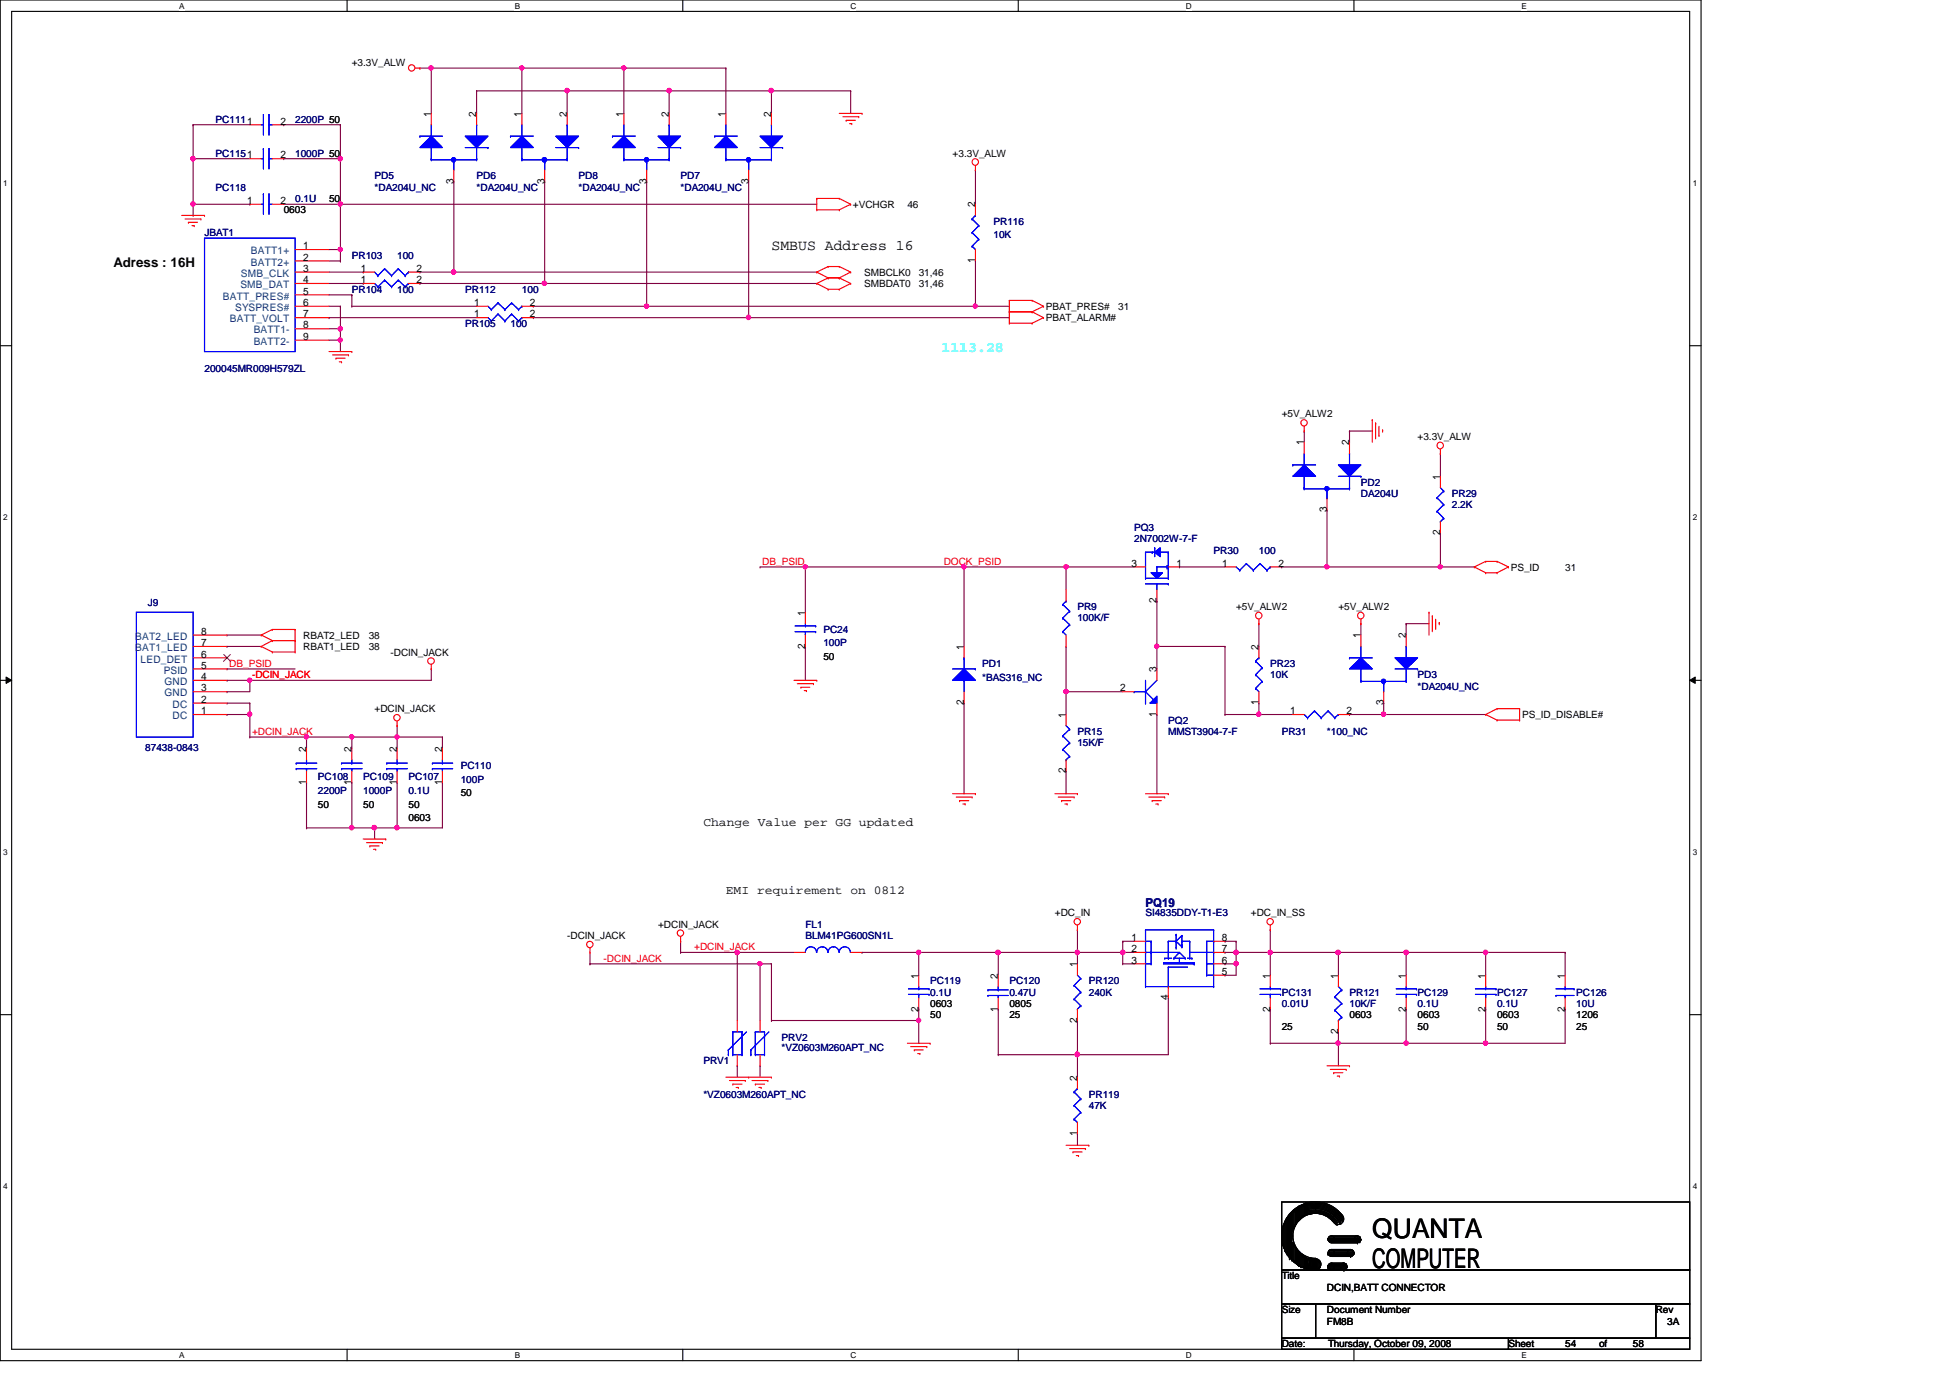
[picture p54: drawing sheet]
<svg xmlns="http://www.w3.org/2000/svg" width="297mm" height="210mm" viewBox="0 0 297 210" stroke-linecap="round" stroke-linejoin="round" font-family="sans-serif">
<defs><g id="words">
<g font-size="4.1">
<text x="209" y="188.5">QUANTA</text>
<text x="209" y="193.2">COMPUTER</text>
</g>
<text font-size="2.2" x="117.5" y="38.1">SMBUS Address 16</text>
<text font-size="2.2" fill="#0ff" x="143.4" y="53.7">1113.28</text>
<text font-size="2" x="17.3" y="40.6">Adress : 16H</text>
<g font-size="1.9">
<text x="107.1" y="125.9">Change Value per GG updated</text>
<text x="110.6" y="136.2">EMI requirement on 0812</text>
</g>
<text font-size="1.9" fill="#000080" x="174.5" y="138.1">PQ19</text>
<g font-size="1.6">
<text x="65.7" y="17.8" transform="rotate(-90 65.7 17.8)">1</text>
<text x="72.6" y="17.8" transform="rotate(-90 72.6 17.8)">2</text>
<text x="79.5" y="17.8" transform="rotate(-90 79.5 17.8)">1</text>
<text x="86.4" y="17.8" transform="rotate(-90 86.4 17.8)">2</text>
<text x="95" y="17.8" transform="rotate(-90 95 17.8)">1</text>
<text x="101.9" y="17.8" transform="rotate(-90 101.9 17.8)">2</text>
<text x="110.5" y="17.8" transform="rotate(-90 110.5 17.8)">1</text>
<text x="117.5" y="17.8" transform="rotate(-90 117.5 17.8)">2</text>
<text x="42.7" y="19">2</text>
<text x="42.7" y="24.1">2</text>
<text x="69.1" y="28" transform="rotate(-90 69.1 28)">3</text>
<text x="82.9" y="28" transform="rotate(-90 82.9 28)">3</text>
<text x="98.5" y="28" transform="rotate(-90 98.5 28)">3</text>
<text x="114" y="28" transform="rotate(-90 114 28)">3</text>
<text x="37.7" y="31.1">1</text>
<text x="42.7" y="31.1">2</text>
<text x="148.5" y="31.6" transform="rotate(-90 148.5 31.6)">2</text>
<text x="46.2" y="38">1</text>
<text x="46.2" y="41.4">3</text>
<text x="46.2" y="39.7">2</text>
<text x="54.9" y="41.4">1</text>
<text x="63.5" y="41.4">2</text>
<text x="148.5" y="40.1" transform="rotate(-90 148.5 40.1)">1</text>
<text x="46.2" y="43.1">4</text>
<text x="46.2" y="44.9">5</text>
<text x="46.2" y="46.6">6</text>
<text x="54.9" y="43.1">1</text>
<text x="63.5" y="43.1">2</text>
<text x="72.2" y="46.6">1</text>
<text x="80.7" y="46.6">2</text>
<text x="46.2" y="51.8">9</text>
<text x="46.2" y="48.3">7</text>
<text x="46.2" y="50">8</text>
<text x="72.2" y="48.3">1</text>
<text x="80.7" y="48.3">2</text>
<text x="198.6" y="67.9" transform="rotate(-90 198.6 67.9)">1</text>
<text x="205.5" y="67.9" transform="rotate(-90 205.5 67.9)">2</text>
<text x="219.4" y="73.1" transform="rotate(-90 219.4 73.1)">1</text>
<text x="202.1" y="78.1" transform="rotate(-90 202.1 78.1)">3</text>
<text x="219.4" y="81.5" transform="rotate(-90 219.4 81.5)">2</text>
<text x="172.4" y="86.3">3</text>
<text x="179.2" y="86.3">1</text>
<text x="186.2" y="86.3">1</text>
<text x="194.7" y="86.3">2</text>
<text x="122.6" y="93.8" transform="rotate(-90 122.6 93.8)">1</text>
<text x="176.2" y="91.9" transform="rotate(-90 176.2 91.9)">2</text>
<text x="30.6" y="96.7">8</text>
<text x="30.6" y="98.4">7</text>
<text x="30.6" y="100.2">6</text>
<text x="30.6" y="101.9">5</text>
<text x="122.6" y="98.8" transform="rotate(-90 122.6 98.8)">2</text>
<text x="146.8" y="99" transform="rotate(-90 146.8 99)">1</text>
<text x="191.7" y="99" transform="rotate(-90 191.7 99)">2</text>
<text x="207.3" y="97.2" transform="rotate(-90 207.3 97.2)">1</text>
<text x="214.2" y="97.2" transform="rotate(-90 214.2 97.2)">2</text>
<text x="30.6" y="103.6">4</text>
<text x="30.6" y="105.3">3</text>
<text x="30.6" y="107.1">2</text>
<text x="146.8" y="107.4" transform="rotate(-90 146.8 107.4)">2</text>
<text x="170.6" y="105.3">2</text>
<text x="176.2" y="102.4" transform="rotate(-90 176.2 102.4)">3</text>
<text x="191.7" y="107.4" transform="rotate(-90 191.7 107.4)">1</text>
<text x="210.7" y="107.4" transform="rotate(-90 210.7 107.4)">3</text>
<text x="30.6" y="108.8">1</text>
<text x="162.3" y="109.3" transform="rotate(-90 162.3 109.3)">1</text>
<text x="176.2" y="109.2" transform="rotate(-90 176.2 109.2)">1</text>
<text x="196.6" y="108.8">1</text>
<text x="205.1" y="108.8">2</text>
<text x="46.6" y="119.5" transform="rotate(-90 46.6 119.5)">1</text>
<text x="46.6" y="114.5" transform="rotate(-90 46.6 114.5)">2</text>
<text x="53.5" y="119.5" transform="rotate(-90 53.5 119.5)">1</text>
<text x="53.5" y="114.5" transform="rotate(-90 53.5 114.5)">2</text>
<text x="60.4" y="119.5" transform="rotate(-90 60.4 119.5)">1</text>
<text x="60.4" y="114.5" transform="rotate(-90 60.4 114.5)">2</text>
<text x="67.3" y="119.5" transform="rotate(-90 67.3 119.5)">1</text>
<text x="67.3" y="114.5" transform="rotate(-90 67.3 114.5)">2</text>
<text x="162.3" y="117.8" transform="rotate(-90 162.3 117.8)">2</text>
<text x="172.4" y="143.3">1</text>
<text x="186.1" y="143.3">8</text>
<text x="139.9" y="149.1" transform="rotate(-90 139.9 149.1)">1</text>
<text x="152" y="149.1" transform="rotate(-90 152 149.1)">2</text>
<text x="164.1" y="147.3" transform="rotate(-90 164.1 147.3)">1</text>
<text x="172.4" y="146.8">3</text>
<text x="172.4" y="145">2</text>
<text x="186.1" y="145">7</text>
<text x="186.1" y="146.8">6</text>
<text x="186.1" y="148.5">5</text>
<text x="193.5" y="149.1" transform="rotate(-90 193.5 149.1)">1</text>
<text x="203.8" y="149.1" transform="rotate(-90 203.8 149.1)">1</text>
<text x="214.2" y="149.1" transform="rotate(-90 214.2 149.1)">1</text>
<text x="226.3" y="149.1" transform="rotate(-90 226.3 149.1)">1</text>
<text x="238.4" y="149.1" transform="rotate(-90 238.4 149.1)">1</text>
<text x="139.9" y="154.1" transform="rotate(-90 139.9 154.1)">2</text>
<text x="152" y="154.1" transform="rotate(-90 152 154.1)">1</text>
<text x="164.1" y="155.8" transform="rotate(-90 164.1 155.8)">2</text>
<text x="177.9" y="152.4" transform="rotate(-90 177.9 152.4)">4</text>
<text x="193.5" y="154.1" transform="rotate(-90 193.5 154.1)">2</text>
<text x="214.2" y="154.1" transform="rotate(-90 214.2 154.1)">2</text>
<text x="226.3" y="154.1" transform="rotate(-90 226.3 154.1)">2</text>
<text x="238.4" y="154.1" transform="rotate(-90 238.4 154.1)">2</text>
<text x="203.8" y="157.5" transform="rotate(-90 203.8 157.5)">2</text>
<text x="164.1" y="164.6" transform="rotate(-90 164.1 164.6)">2</text>
<text x="164.1" y="173.1" transform="rotate(-90 164.1 173.1)">1</text>
</g>
<g font-size="1.6" fill="#004080">
<text x="38.2" y="38.7">BATT1+</text>
<text x="38.2" y="40.5">BATT2+</text>
<text x="33.9" y="45.6">BATT_PRES#</text>
<text x="35.8" y="47.4">SYSPRES#</text>
<text x="36.6" y="43.9">SMB_DAT</text>
<text x="36.7" y="42.2">SMB_CLK</text>
<text x="35" y="49.1">BATT_VOLT</text>
<text x="38.6" y="52.5">BATT2-</text>
<text x="38.6" y="50.8">BATT1-</text>
<text x="20.6" y="97.5">BAT2_LED</text>
<text x="20.6" y="99.2">BAT1_LED</text>
<text x="21.4" y="100.9">LED_DET</text>
<text x="24.9" y="102.6">PSID</text>
<text x="25.1" y="104.4">GND</text>
<text x="25.1" y="106.1">GND</text>
<text x="26.3" y="107.8">DC</text>
<text x="26.3" y="109.6">DC</text>
</g>
<g font-size="1.5">
<text x="53.6" y="10">+3.3V_ALW</text>
<text x="145.1" y="23.9">+3.3V_ALW</text>
<text x="43.2" y="32.5">0603</text>
<text x="50.1" y="30.8">50</text>
<text x="129.9" y="31.6">+VCHGR</text>
<text x="138.2" y="31.6">46</text>
<text x="131.7" y="42">SMBCLK0</text>
<text x="140" y="42">31,46</text>
<text x="131.7" y="43.7">SMBDAT0</text>
<text x="140" y="43.7">31,46</text>
<text x="159.3" y="47.2">PBAT_PRES#</text>
<text x="170.3" y="47.2">31</text>
<text x="159.3" y="48.9">PBAT_ALARM#</text>
<text x="195.2" y="63.6">+5V_ALW2</text>
<text x="215.9" y="67.1">+3.3V_ALW</text>
<text x="230.1" y="86.9">PS_ID</text>
<text x="238.4" y="86.9">31</text>
<text x="188.3" y="93">+5V_ALW2</text>
<text x="203.9" y="93">+5V_ALW2</text>
<text x="46.2" y="99">RBAT1_LED</text>
<text x="46.2" y="97.3">RBAT2_LED</text>
<text x="56.2" y="99">38</text>
<text x="56.2" y="97.3">38</text>
<text x="59.5" y="99.9">-DCIN_JACK</text>
<text x="125.4" y="100.5">50</text>
<text x="57.1" y="108.5">+DCIN_JACK</text>
<text x="231.9" y="109.3">PS_ID_DISABLE#</text>
<text x="48.4" y="123">50</text>
<text x="55.3" y="123">50</text>
<text x="62.2" y="123">50</text>
<text x="62.2" y="125.1">0603</text>
<text x="70.2" y="121.3">50</text>
<text x="86.4" y="143">-DCIN_JACK</text>
<text x="100.2" y="141.3">+DCIN_JACK</text>
<text x="160.7" y="139.6">+DC_IN</text>
<text x="190.5" y="139.6">+DC_IN_SS</text>
<text x="141.7" y="155.1">50</text>
<text x="141.7" y="153.4">0603</text>
<text x="153.8" y="155.1">25</text>
<text x="153.8" y="153.4">0805</text>
<text x="205.6" y="155.1">0603</text>
<text x="215.9" y="155.1">0603</text>
<text x="228" y="155.1">0603</text>
<text x="240.1" y="155.1">1206</text>
<text x="195.2" y="156.8">25</text>
<text x="215.9" y="156.8">50</text>
<text x="228" y="156.8">50</text>
<text x="240.1" y="156.8">25</text>
<text x="195.2" y="194.9">Title</text>
<text x="202.1" y="196.6">DCIN,BATT CONNECTOR</text>
<text x="195.2" y="200">Size</text>
<text x="202.1" y="200">Document Number</text>
<text x="202.1" y="201.8">FM8B</text>
<text x="252.2" y="200">Rev</text>
<text x="254" y="201.8">3A</text>
<text x="195.2" y="205.2">Date:</text>
<text x="202.3" y="205.2">Thursday, October 09, 2008</text>
<text x="229.8" y="205.2">Sheet</text>
<text x="238.4" y="205.2">54</text>
<text x="243.6" y="205.2">of</text>
<text x="248.7" y="205.2">58</text>
</g>
<g font-size="1.5" fill="#000080">
<text x="32.8" y="23.9">PC1151</text>
<text x="32.8" y="18.7">PC1111</text>
<text x="45" y="23.9">1000P 50</text>
<text x="45" y="18.7">2200P 50</text>
<text x="32.8" y="29">PC118</text>
<text x="57.1" y="27.3">PD5</text>
<text x="57.1" y="29">*DA204U_NC</text>
<text x="72.6" y="27.3">PD6</text>
<text x="72.6" y="29">*DA204U_NC</text>
<text x="88.1" y="27.3">PD8</text>
<text x="88.1" y="29">*DA204U_NC</text>
<text x="103.7" y="27.3">PD7</text>
<text x="103.7" y="29">*DA204U_NC</text>
<text x="31.2" y="35.9">JBAT1</text>
<text x="45" y="30.8">0.1U</text>
<text x="151.3" y="34.2">PR116</text>
<text x="53.6" y="39.4">PR103</text>
<text x="60.5" y="39.4">100</text>
<text x="151.3" y="36.3">10K</text>
<text x="53.6" y="44.6">PR104</text>
<text x="60.5" y="44.6">100</text>
<text x="70.9" y="44.6">PR112</text>
<text x="79.5" y="44.6">100</text>
<text x="70.9" y="49.8">PR105</text>
<text x="77.8" y="49.8">100</text>
<text x="31.2" y="56.7">200045MR009H579ZL</text>
<text x="207.3" y="74">PD2</text>
<text x="207.3" y="75.7">DA204U</text>
<text x="221.1" y="75.7">PR29</text>
<text x="221.1" y="77.4">2.2K</text>
<text x="172.8" y="80.9">PQ3</text>
<text x="172.8" y="82.6">2N7002W-7-F</text>
<text x="184.9" y="84.3">PR30</text>
<text x="191.8" y="84.3">100</text>
<text x="22.5" y="92.2">J9</text>
<text x="164.1" y="93">PR9</text>
<text x="164.1" y="94.7">100K/F</text>
<text x="125.4" y="96.4">PC24</text>
<text x="125.4" y="98.5">100P</text>
<text x="149.6" y="101.6">PD1</text>
<text x="193.5" y="101.6">PR23</text>
<text x="149.6" y="103.7">*BAS316_NC</text>
<text x="193.5" y="103.3">10K</text>
<text x="215.9" y="103.3">PD3</text>
<text x="215.9" y="105">*DA204U_NC</text>
<text x="164.1" y="111.9">PR15</text>
<text x="164.1" y="113.7">15K/F</text>
<text x="178" y="110.2">PQ2</text>
<text x="178" y="111.9">MMST3904-7-F</text>
<text x="195.2" y="111.9">PR31</text>
<text x="202.1" y="111.9">*100_NC</text>
<text x="22.1" y="114.4">87438-0843</text>
<text x="48.4" y="118.9">PC108</text>
<text x="55.3" y="118.9">PC109</text>
<text x="62.2" y="118.9">PC107</text>
<text x="70.2" y="117.1">PC110</text>
<text x="70.2" y="119.2">100P</text>
<text x="48.4" y="120.9">2200P</text>
<text x="55.3" y="120.9">1000P</text>
<text x="62.2" y="120.9">0.1U</text>
<text x="122.7" y="141.3">FL1</text>
<text x="122.7" y="143">BLM41PG600SN1L</text>
<text x="174.5" y="139.6">SI4835DDY-T1-E3</text>
<text x="141.7" y="149.9">PC119</text>
<text x="153.8" y="149.9">PC120</text>
<text x="165.9" y="149.9">PR120</text>
<text x="141.7" y="151.7">0.1U</text>
<text x="153.8" y="151.7">0.47U</text>
<text x="165.9" y="151.7">240K</text>
<text x="195.2" y="151.7">PC131</text>
<text x="195.2" y="153.4">0.01U</text>
<text x="205.6" y="151.7">PR121</text>
<text x="205.6" y="153.4">10K/F</text>
<text x="215.9" y="151.7">PC129</text>
<text x="215.9" y="153.4">0.1U</text>
<text x="228" y="151.7">PC127</text>
<text x="228" y="153.4">0.1U</text>
<text x="240.1" y="151.7">PC126</text>
<text x="240.1" y="153.4">10U</text>
<text x="119" y="158.6">PRV2</text>
<text x="119" y="160.1">*VZ0603M260APT_NC</text>
<text x="107.1" y="162.1">PRV1</text>
<text x="107.1" y="167.2">*VZ0603M260APT_NC</text>
<text x="165.9" y="167.2">PR119</text>
<text x="165.9" y="169">47K</text>
</g>
<g font-size="1.5" fill="#f00">
<text x="116.1" y="86">DB_PSID</text>
<text x="143.8" y="86">DOCK_PSID</text>
<text x="34.9" y="101.6">DB_PSID</text>
<text x="38.4" y="103.3">-DCIN_JACK</text>
<text x="38.4" y="111.9">+DCIN_JACK</text>
<text x="91.9" y="146.5">-DCIN_JACK</text>
<text x="105.7" y="144.7">+DCIN_JACK</text>
</g>
<g font-size="1.3">
<text x="27.3" y="1.4">A</text>
<text x="78.4" y="1.4">B</text>
<text x="129.5" y="1.4">C</text>
<text x="180.6" y="1.4">D</text>
<text x="231.8" y="1.4">E</text>
<text x=".5" y="28.3">1</text>
<text x="257.8" y="28.3">1</text>
<text x=".5" y="79.2">2</text>
<text x="257.8" y="79.2">2</text>
<text x=".5" y="130.2">3</text>
<text x="257.8" y="130.2">3</text>
<text x=".5" y="181.1">4</text>
<text x="257.8" y="181.1">4</text>
<text x="27.3" y="206.9">A</text>
<text x="78.4" y="206.9">B</text>
<text x="129.5" y="206.9">C</text>
<text x="180.6" y="206.9">D</text>
<text x="231.8" y="206.9">E</text>
</g>
</g></defs>
<path d="M0 0h259.1v207.3h-259.1zM1.8 1.7h255.6v203.8h-255.6z" fill="none" stroke="#000" stroke-width=".17"/>
<g fill="#fff">
<path d="M27.3 .2h.8v1.4h-.8z"/>
<path d="M27.3 205.7h.8v1.4h-.8z"/>
</g>
<path d="M52.9 0v1.7M52.9 205.5v1.8" fill="none" stroke="#000" stroke-width=".17"/>
<g fill="#fff">
<path d="M78.4 .2h.8v1.4h-.8z"/>
<path d="M78.4 205.7h.8v1.4h-.8z"/>
</g>
<path d="M104 0v1.7M104 205.5v1.8" fill="none" stroke="#000" stroke-width=".17"/>
<g fill="#fff">
<path d="M129.5 .2h.9v1.4h-.9z"/>
<path d="M129.5 205.7h.9v1.4h-.9z"/>
</g>
<path d="M155.1 0v1.7M155.1 205.5v1.8" fill="none" stroke="#000" stroke-width=".17"/>
<g fill="#fff">
<path d="M180.6 .2h.9v1.4h-.9z"/>
<path d="M180.6 205.7h.9v1.4h-.9z"/>
</g>
<path d="M206.2 0v1.7M206.2 205.5v1.8" fill="none" stroke="#000" stroke-width=".17"/>
<g fill="#fff">
<path d="M231.8 .2h.8v1.4h-.8z"/>
<path d="M231.8 205.7h.8v1.4h-.8z"/>
<path d="M.5 27.2h.7v1.4h-.7z"/>
<path d="M257.8 27.2h.7v1.4h-.7z"/>
<path d="M.5 78.1h.7v1.4h-.7z"/>
<path d="M257.8 78.1h.7v1.4h-.7z"/>
</g>
<path d="M0 52.7h1.8M257.4 52.7h1.7" fill="none" stroke="#000" stroke-width=".17"/>
<g fill="#fff">
<path d="M.5 129.1h.7v1.4h-.7z"/>
<path d="M257.8 129.1h.7v1.4h-.7z"/>
</g>
<path d="M0 103.6h1.8M257.4 103.6h1.7" fill="none" stroke="#000" stroke-width=".17"/>
<path d="M.9 103.1l.9 .5-.9 .5zM257.4 103.6l.8-.5v1z" fill="#000"/>
<path d="M.9 103.1l.9 .5-.9 .5zM257.4 103.6l.8-.5v1z" fill="none" stroke="#000" stroke-width=".15"/>
<g fill="#fff">
<path d="M.5 180h.7v1.4h-.7z"/>
<path d="M257.8 180h.7v1.4h-.7z"/>
</g>
<path d="M0 154.6h1.8M257.4 154.6h1.7" fill="none" stroke="#000" stroke-width=".17"/>
<path d="M101.9 13.8h.1M101.9 13.8h15.6M117.5 13.8h.1M117.5 13.8v3.5M50.1 48.4h.1M50.1 48.4h22.5M81.2 48.4h.1M81.2 48.4h32.8" fill="none" stroke="#800040" stroke-width=".17"/>
<circle cx="114" cy="48.3" r=".33" fill="#f0f"/>
<circle cx="114" cy="48.3" r=".33" fill="none" stroke="#f0f" stroke-width=".17"/>
<path d="M79.5 10.4h.1M79.5 10.4h15.5M148.6 25.9h.1M148.6 25.9v5.2M148.6 46.7h.1M148.6 46.7h5.2" fill="none" stroke="#800040" stroke-width=".17"/>
<circle cx="79.5" cy="10.3" r=".32" fill="#f0f"/>
<circle cx="79.5" cy="10.3" r=".32" fill="none" stroke="#f0f" stroke-width=".17"/>
<path d="M117.5 13.8h.1M117.5 13.8h12.1" fill="none" stroke="#800040" stroke-width=".17"/>
<circle cx="117.5" cy="13.8" r=".34" fill="#f0f"/>
<circle cx="117.5" cy="13.8" r=".34" fill="none" stroke="#f0f" stroke-width=".17"/>
<g fill="none" stroke="#800040" stroke-width=".17">
<path d="M64 10.4h.1M64 10.4h1.7M50.1 39.8h1.8M50.1 38h1.8M51.9 39.8h.1M51.9 38h.1M50.1 44.9h3.5M50.1 41.4h5.2M50.1 50.1h1.8M50.1 51.8h1.8M50.1 46.7h1.8M51.9 50.1h.1"/>
<path d="M51.9 51.8h.1M51.9 46.7h.1M53.6 44.9h.1M55.3 41.4h.1"/>
</g>
<circle cx="51.8" cy="38" r=".32" fill="#f0f"/>
<circle cx="51.8" cy="38" r=".32" fill="none" stroke="#f0f" stroke-width=".17"/>
<path d="M50.1 43.2h5.2M55.3 43.2h.1M83 43.2h.1M83 43.2h41.4" fill="none" stroke="#800040" stroke-width=".17"/>
<circle cx="82.9" cy="43.2" r=".33" fill="#f0f"/>
<circle cx="82.9" cy="43.2" r=".33" fill="none" stroke="#f0f" stroke-width=".17"/>
<path d="M129.6 13.8h.1M129.6 13.8v3.5M98.5 46.7h.1M98.5 46.7h50.1" fill="none" stroke="#800040" stroke-width=".17"/>
<circle cx="148.6" cy="46.6" r=".32" fill="#f0f"/>
<circle cx="148.6" cy="46.6" r=".32" fill="none" stroke="#f0f" stroke-width=".17"/>
<circle cx="98.5" cy="46.6" r=".32" fill="#f0f"/>
<circle cx="98.5" cy="46.6" r=".32" fill="none" stroke="#f0f" stroke-width=".17"/>
<path d="M86.4 13.8h.1M86.4 13.8h15.5" fill="none" stroke="#800040" stroke-width=".17"/>
<circle cx="101.9" cy="13.8" r=".34" fill="#f0f"/>
<circle cx="101.9" cy="13.8" r=".34" fill="none" stroke="#f0f" stroke-width=".17"/>
<circle cx="86.4" cy="13.8" r=".33" fill="#f0f"/>
<circle cx="86.4" cy="13.8" r=".33" fill="none" stroke="#f0f" stroke-width=".17"/>
<path d="M69.1 41.4h.1M69.1 41.4h55.3" fill="none" stroke="#800040" stroke-width=".17"/>
<circle cx="69.1" cy="41.4" r=".33" fill="#f0f"/>
<circle cx="69.1" cy="41.4" r=".33" fill="none" stroke="#f0f" stroke-width=".17"/>
<path d="M95 10.4h.1M95 10.4v6.9M43.2 31.1h8.7M51.9 31.1h.1" fill="none" stroke="#800040" stroke-width=".17"/>
<circle cx="95" cy="10.3" r=".32" fill="#f0f"/>
<circle cx="95" cy="10.3" r=".32" fill="none" stroke="#f0f" stroke-width=".17"/>
<g fill="none" stroke="#800040" stroke-width=".17">
<path d="M72.6 13.8h.1M72.6 13.8h13.8M72.6 13.8v3.5M86.4 13.8h.1M86.4 13.8v3.5M101.9 13.8h.1M101.9 13.8v3.5M29.4 31.1h8.7M38.1 31.1h.1M51.9 31.1h.1M51.9 31.1h72.5M69.1 27.6h.1"/>
<path d="M69.1 27.6v13.8M83 27.6h.1M83 27.6v15.6M51.9 50.1h.1M51.9 46.7v3.4"/>
</g>
<circle cx="51.8" cy="50.1" r=".33" fill="#f0f"/>
<circle cx="51.8" cy="50.1" r=".33" fill="none" stroke="#f0f" stroke-width=".17"/>
<path d="M65.7 10.4h.1M65.7 10.4v6.9M79.5 10.4h.1M79.5 10.4v6.9M29.4 32.8h.1M29.4 31.1v1.7M98.5 27.6h.1M98.5 27.6v19.1M148.6 39.8h.1M148.6 39.8v6.9M51.9 51.8h.1M51.9 50.1v1.7" fill="none" stroke="#800040" stroke-width=".17"/>
<circle cx="51.8" cy="51.8" r=".32" fill="#f0f"/>
<circle cx="51.8" cy="51.8" r=".32" fill="none" stroke="#f0f" stroke-width=".17"/>
<path d="M51.9 38h.1M51.9 31.1v6.9" fill="none" stroke="#800040" stroke-width=".17"/>
<circle cx="51.8" cy="31.1" r=".33" fill="#f0f"/>
<circle cx="51.8" cy="31.1" r=".33" fill="none" stroke="#f0f" stroke-width=".17"/>
<path d="M65.7 10.4h.1M65.7 10.4h13.8M95 10.4h.1M95 10.4h15.6M110.6 10.4h.1M110.6 10.4v6.9M53.6 44.9h.1M53.6 46.7h.1M53.6 44.9v1.8M53.6 46.7h19" fill="none" stroke="#800040" stroke-width=".17"/>
<circle cx="65.7" cy="10.3" r=".33" fill="#f0f"/>
<circle cx="65.7" cy="10.3" r=".33" fill="none" stroke="#f0f" stroke-width=".17"/>
<path d="M29.4 24.2h.1M29.4 24.2v6.9" fill="none" stroke="#800040" stroke-width=".17"/>
<circle cx="29.4" cy="31.1" r=".33" fill="#f0f"/>
<circle cx="29.4" cy="31.1" r=".33" fill="none" stroke="#f0f" stroke-width=".17"/>
<path d="M29.4 19h.1M29.4 19h8.7M43.2 19h.1M43.2 19h8.7M51.9 24.2h.1M51.9 24.2v6.9" fill="none" stroke="#800040" stroke-width=".17"/>
<circle cx="51.8" cy="24.2" r=".33" fill="#f0f"/>
<circle cx="51.8" cy="24.2" r=".33" fill="none" stroke="#f0f" stroke-width=".17"/>
<g fill="none" stroke="#800040" stroke-width=".17">
<path d="M29.4 24.2h.1M29.4 24.2h8.7M51.9 39.8h.1M51.9 38v1.8M114 27.6v20.8M64 41.4h.1M64 43.2h.1M64 41.4h5.1M64 43.2h19M81.2 46.7h.1M81.2 46.7h17.3M114 48.4h.1"/>
<path d="M114 48.4h39.8M153.8 48.4h.1"/>
</g>
<circle cx="29.4" cy="24.2" r=".33" fill="#f0f"/>
<circle cx="29.4" cy="24.2" r=".33" fill="none" stroke="#f0f" stroke-width=".17"/>
<path d="M29.4 19h.1M29.4 19v5.2M51.9 19h.1M51.9 19v5.2h-8.7M43.2 24.2h.1M122.7 86.4h.1M122.7 86.4v6.9" fill="none" stroke="#800040" stroke-width=".17"/>
<circle cx="122.7" cy="86.3" r=".32" fill="#f0f"/>
<circle cx="122.7" cy="86.3" r=".32" fill="none" stroke="#f0f" stroke-width=".17"/>
<path d="M115.8 86.4h.1M115.8 86.4h6.9M122.7 98.5h.1M122.7 98.5v5.1M89.9 146.8h.1M89.9 146.8h25.9M117.5 146.8h.1M117.5 155.4h.1M117.5 146.8v8.6M117.5 155.4h22.5" fill="none" stroke="#800040" stroke-width=".17"/>
<circle cx="115.8" cy="146.8" r=".32" fill="#f0f"/>
<circle cx="115.8" cy="146.8" r=".32" fill="none" stroke="#f0f" stroke-width=".17"/>
<g fill="none" stroke="#800040" stroke-width=".17">
<path d="M205.6 65.7h.1M205.6 65.7h3.4M115.8 146.8h.1M115.8 146.8h1.7M131.3 145.1h.1M131.3 145.1h8.7M164.1 141.6h.1M164.1 145.1h.1M164.1 141.6v5.2M171 145.1h.1M171 145.1h1.8M203.9 158.9h.1"/>
<path d="M203.9 158.9v3.4"/>
</g>
<circle cx="171" cy="145.1" r=".34" fill="#f0f"/>
<circle cx="171" cy="145.1" r=".34" fill="none" stroke="#f0f" stroke-width=".17"/>
<path d="M112.3 145.1h.1M112.3 145.1h8.6" fill="none" stroke="#800040" stroke-width=".17"/>
<circle cx="112.3" cy="145.1" r=".33" fill="#f0f"/>
<circle cx="112.3" cy="145.1" r=".33" fill="none" stroke="#f0f" stroke-width=".17"/>
<path d="M140 155.4h.1M140 155.4v3.5" fill="none" stroke="#800040" stroke-width=".17"/>
<circle cx="139.9" cy="155.4" r=".32" fill="#f0f"/>
<circle cx="139.9" cy="155.4" r=".32" fill="none" stroke="#f0f" stroke-width=".17"/>
<path d="M203.9 145.1h.1M203.9 145.1h10.3" fill="none" stroke="#800040" stroke-width=".17"/>
<circle cx="203.8" cy="145.1" r=".34" fill="#f0f"/>
<circle cx="203.8" cy="145.1" r=".34" fill="none" stroke="#f0f" stroke-width=".17"/>
<path d="M152.1 153.7h.1M152.1 153.7v7M178 152h.1M178 152v8.7M226.3 158.9h.1M226.3 158.9h12.1M112.3 162.3h.1M112.3 162.3v1.8" fill="none" stroke="#800040" stroke-width=".17"/>
<circle cx="226.3" cy="158.9" r=".32" fill="#f0f"/>
<circle cx="226.3" cy="158.9" r=".32" fill="none" stroke="#f0f" stroke-width=".17"/>
<path d="M188.3 145.1h.1M188.3 145.1h5.2M214.2 145.1h.1M214.2 145.1v3.4" fill="none" stroke="#800040" stroke-width=".17"/>
<circle cx="188.3" cy="145.1" r=".34" fill="#f0f"/>
<circle cx="188.3" cy="145.1" r=".34" fill="none" stroke="#f0f" stroke-width=".17"/>
<g fill="none" stroke="#800040" stroke-width=".17">
<path d="M193.5 153.7h.1M193.5 141.6h.1M193.5 141.6v3.5M193.5 153.7v5.2M203.9 145.1h.1M203.9 158.9h.1M203.9 145.1v3.4M214.2 153.7h.1M214.2 153.7v5.2h-10.3M238.4 145.1h.1M238.4 153.7h.1M238.4 145.1v3.4"/>
<path d="M238.4 153.7v5.2M164.1 172.7h.1M164.1 172.7v1.8"/>
</g>
<circle cx="203.8" cy="158.9" r=".33" fill="#f0f"/>
<circle cx="203.8" cy="158.9" r=".33" fill="none" stroke="#f0f" stroke-width=".17"/>
<g fill="none" stroke="#800040" stroke-width=".17">
<path d="M214.2 95h.1M214.2 95v1.7M140 153.7h.1M140 153.7v1.7M152.1 145.1h.1M152.1 145.1v3.4M164.1 145.1h.1M164.1 145.1h6.9M188.3 145.1h.1M188.3 145.1v1.7M193.5 158.9h.1M203.9 157.2h.1"/>
<path d="M203.9 157.2v1.7h-10.4"/>
</g>
<circle cx="164.1" cy="145.1" r=".33" fill="#f0f"/>
<circle cx="164.1" cy="145.1" r=".33" fill="none" stroke="#f0f" stroke-width=".17"/>
<path d="M171 143.4h.1M171 143.4v1.7M214.2 158.9h.1M214.2 158.9h12.1" fill="none" stroke="#800040" stroke-width=".17"/>
<circle cx="214.2" cy="158.9" r=".33" fill="#f0f"/>
<circle cx="214.2" cy="158.9" r=".33" fill="none" stroke="#f0f" stroke-width=".17"/>
<path d="M214.2 145.1h.1M214.2 145.1h12.1" fill="none" stroke="#800040" stroke-width=".17"/>
<circle cx="214.2" cy="145.1" r=".34" fill="#f0f"/>
<circle cx="214.2" cy="145.1" r=".34" fill="none" stroke="#f0f" stroke-width=".17"/>
<path d="M146.9 86.4h.1M146.9 86.4v12.1M146.9 107.1h.1M146.9 107.1v13.8M115.8 162.3h.1M115.8 162.3v1.8M164.1 160.7h.1M164.1 160.7h13.9M164.1 160.7v3.4" fill="none" stroke="#800040" stroke-width=".17"/>
<circle cx="164.1" cy="160.6" r=".33" fill="#f0f"/>
<circle cx="164.1" cy="160.6" r=".33" fill="none" stroke="#f0f" stroke-width=".17"/>
<path d="M202.1 77.7h.1M202.1 77.7v8.7M122.7 86.4h.1M122.7 86.4h24.2M162.4 86.4h.1M162.4 86.4v3.4M176.2 98.5h.1M176.2 98.5v3.4" fill="none" stroke="#800040" stroke-width=".17"/>
<circle cx="202.1" cy="86.3" r=".32" fill="#f0f"/>
<circle cx="202.1" cy="86.3" r=".32" fill="none" stroke="#f0f" stroke-width=".17"/>
<path d="M162.4 105.4h.1M162.4 117.5h.1M162.4 105.4h8.6M162.4 105.4v3.4M162.4 117.5v3.4M176.2 108.8h.1M176.2 108.8v12.1" fill="none" stroke="#800040" stroke-width=".17"/>
<circle cx="162.4" cy="105.3" r=".33" fill="#f0f"/>
<circle cx="162.4" cy="105.3" r=".33" fill="none" stroke="#f0f" stroke-width=".17"/>
<path d="M219.4 69.1h.1M219.4 69.1v3.5M191.8 95h.1M191.8 95v3.5M214.2 95h.1M214.2 95h3.5M219.4 81.2h.1M219.4 81.2v5.2M210.8 108.8h.1M210.8 108.8h15.5" fill="none" stroke="#800040" stroke-width=".17"/>
<circle cx="210.7" cy="108.8" r=".33" fill="#f0f"/>
<circle cx="210.7" cy="108.8" r=".33" fill="none" stroke="#f0f" stroke-width=".17"/>
<path d="M176.2 98.5h.1M176.2 98.5h10.4M186.6 98.5h.1M186.6 98.5v10.3" fill="none" stroke="#800040" stroke-width=".17"/>
<circle cx="176.2" cy="98.4" r=".32" fill="#f0f"/>
<circle cx="176.2" cy="98.4" r=".32" fill="none" stroke="#f0f" stroke-width=".17"/>
<path d="M191.8 107.1h.1M191.8 107.1v1.7" fill="none" stroke="#800040" stroke-width=".17"/>
<circle cx="191.7" cy="108.8" r=".33" fill="#f0f"/>
<circle cx="191.7" cy="108.8" r=".33" fill="none" stroke="#f0f" stroke-width=".17"/>
<path d="M146.9 86.4h.1M146.9 86.4h15.5" fill="none" stroke="#800040" stroke-width=".17"/>
<circle cx="146.8" cy="86.3" r=".32" fill="#f0f"/>
<circle cx="146.8" cy="86.3" r=".32" fill="none" stroke="#f0f" stroke-width=".17"/>
<g fill="none" stroke="#800040" stroke-width=".17">
<path d="M162.4 98.5h.1M162.4 98.5v6.9M176.2 91.6h.1M176.2 91.6v6.9M195.2 86.4h.1M195.2 86.4h24.2M202.1 86.4h.1M186.6 108.8h.1M186.6 108.8h5.2M205.6 108.8h.1M205.6 108.8h5.2M140 145.1h.1"/>
<path d="M140 145.1v3.4M186.6 143.4h.1M186.6 148.5h.1M186.6 146.8h.1M186.6 143.4h1.7M186.6 148.5h1.7M186.6 146.8h1.7M188.3 143.4h.1M188.3 143.4v1.7M193.5 145.1h.1M193.5 145.1v3.4"/>
</g>
<circle cx="188.3" cy="146.8" r=".33" fill="#f0f"/>
<circle cx="188.3" cy="146.8" r=".33" fill="none" stroke="#f0f" stroke-width=".17"/>
<path d="M162.4 86.4h.1M162.4 86.4h10.4M191.8 108.8h.1M191.8 108.8h5.1M171 145.1h.1M171 146.8h.1M171 145.1v1.7M171 146.8h1.8" fill="none" stroke="#800040" stroke-width=".17"/>
<circle cx="162.4" cy="86.3" r=".33" fill="#f0f"/>
<circle cx="162.4" cy="86.3" r=".33" fill="none" stroke="#f0f" stroke-width=".17"/>
<path d="M219.4 86.4h.1M219.4 86.4h5.2" fill="none" stroke="#800040" stroke-width=".17"/>
<circle cx="219.4" cy="86.3" r=".32" fill="#f0f"/>
<circle cx="219.4" cy="86.3" r=".32" fill="none" stroke="#f0f" stroke-width=".17"/>
<path d="M164.1 155.4h.1M164.1 155.4v5.3" fill="none" stroke="#800040" stroke-width=".17"/>
<circle cx="164.1" cy="160.6" r=".33" fill="#f0f"/>
<circle cx="164.1" cy="160.6" r=".33" fill="none" stroke="#f0f" stroke-width=".17"/>
<path d="M210.8 107.1h.1M210.8 107.1v1.7M112.3 145.1h.1M112.3 145.1v10.3M152.1 145.1h.1M152.1 145.1h12M152.1 160.7h.1M152.1 160.7h12" fill="none" stroke="#800040" stroke-width=".17"/>
<circle cx="152" cy="145.1" r=".34" fill="#f0f"/>
<circle cx="152" cy="145.1" r=".34" fill="none" stroke="#f0f" stroke-width=".17"/>
<path d="M193.5 145.1h.1M193.5 145.1h10.4" fill="none" stroke="#800040" stroke-width=".17"/>
<circle cx="193.5" cy="145.1" r=".33" fill="#f0f"/>
<circle cx="193.5" cy="145.1" r=".33" fill="none" stroke="#f0f" stroke-width=".17"/>
<path d="M171 143.4h.1M171 143.4h1.8M226.3 145.1h.1M226.3 145.1v3.4M226.3 145.1h12.1" fill="none" stroke="#800040" stroke-width=".17"/>
<circle cx="226.3" cy="145.1" r=".33" fill="#f0f"/>
<circle cx="226.3" cy="145.1" r=".33" fill="none" stroke="#f0f" stroke-width=".17"/>
<g fill="none" stroke="#800040" stroke-width=".17">
<path d="M198.7 65.7h.1M198.7 65.7v1.7M205.6 65.7h.1M205.6 65.7v1.7M179.7 86.4h.1M179.7 86.4h6.9M140 145.1h.1M140 145.1h12.1M186.6 145.1h.1M186.6 145.1h1.7M188.3 146.8h.1M188.3 146.8v1.7"/>
<path d="M226.3 153.7h.1M226.3 153.7v5.2"/>
</g>
<circle cx="139.9" cy="145.1" r=".33" fill="#f0f"/>
<circle cx="139.9" cy="145.1" r=".33" fill="none" stroke="#f0f" stroke-width=".17"/>
<path d="M51.9 51.8h.1M51.9 51.8v1.8M207.3 95h.1M207.3 95v1.7M53.6 119.2h.1M53.6 119.2v6.9M103.7 145.1h.1M103.7 145.1h8.6M115.8 146.8h.1M115.8 146.8v8.6" fill="none" stroke="#800040" stroke-width=".17"/>
<circle cx="53.6" cy="126.1" r=".33" fill="#f0f"/>
<circle cx="53.6" cy="126.1" r=".33" fill="none" stroke="#f0f" stroke-width=".17"/>
<path d="M60.5 119.2h.1M60.5 119.2v6.9" fill="none" stroke="#800040" stroke-width=".17"/>
<circle cx="60.5" cy="126.1" r=".33" fill="#f0f"/>
<circle cx="60.5" cy="126.1" r=".33" fill="none" stroke="#f0f" stroke-width=".17"/>
<path d="M46.7 119.2h.1M46.7 119.2v6.9M60.5 112.3h.1M60.5 112.3v1.7M57.1 126.1h.1M57.1 126.1h3.4" fill="none" stroke="#800040" stroke-width=".17"/>
<circle cx="60.5" cy="112.2" r=".32" fill="#f0f"/>
<circle cx="60.5" cy="112.2" r=".32" fill="none" stroke="#f0f" stroke-width=".17"/>
<path d="M53.6 112.3h.1M53.6 112.3v1.7M53.6 112.3h6.9" fill="none" stroke="#800040" stroke-width=".17"/>
<circle cx="53.6" cy="112.2" r=".32" fill="#f0f"/>
<circle cx="53.6" cy="112.2" r=".32" fill="none" stroke="#f0f" stroke-width=".17"/>
<path d="M46.7 112.3h.1M46.7 112.3v1.7M57.1 126.1h.1M57.1 126.1v1.7" fill="none" stroke="#800040" stroke-width=".17"/>
<circle cx="57" cy="126.1" r=".34" fill="#f0f"/>
<circle cx="57" cy="126.1" r=".34" fill="none" stroke="#f0f" stroke-width=".17"/>
<g fill="none" stroke="#800040" stroke-width=".17">
<path d="M34.6 98.5h.1M34.6 96.7h.1M34.6 98.5h5.2M34.6 96.7h5.2M34.6 101.9h.1M34.6 108.8h.1M34.6 103.6h.1M34.6 107.1h.1M34.6 101.9h10.4M34.6 108.8h3.5M34.6 103.6h3.5M34.6 107.1h3.5"/>
<path d="M38.1 107.1h.1M38.1 108.8h.1M38.1 107.1v5.2M60.5 110.5h.1M60.5 112.3h.1M60.5 110.5v1.8M60.5 112.3h6.9M65.7 101.9h.1M65.7 101.9v1.7M67.4 119.2h.1M67.4 112.3h.1M67.4 112.3v1.7"/>
<path d="M67.4 119.2v6.9h-6.9M46.7 126.1h.1M46.7 126.1h10.4M53.6 126.1h.1M60.5 126.1h.1M89.9 146.8h.1M89.9 145.1v1.7M103.7 143.4h.1M103.7 143.4v1.7"/>
</g>
<circle cx="38" cy="108.8" r=".33" fill="#f0f"/>
<circle cx="38" cy="108.8" r=".33" fill="none" stroke="#f0f" stroke-width=".17"/>
<path d="M46.7 112.3h.1M46.7 112.3h6.9" fill="none" stroke="#800040" stroke-width=".17"/>
<circle cx="46.7" cy="112.2" r=".32" fill="#f0f"/>
<circle cx="46.7" cy="112.2" r=".32" fill="none" stroke="#f0f" stroke-width=".17"/>
<path d="M38.1 103.6h.1M38.1 103.6h27.6" fill="none" stroke="#800040" stroke-width=".17"/>
<circle cx="38" cy="103.6" r=".32" fill="#f0f"/>
<circle cx="38" cy="103.6" r=".32" fill="none" stroke="#f0f" stroke-width=".17"/>
<path d="M34.6 105.4h.1M38.1 103.6h.1M38.1 112.3h.1M38.1 103.6v1.8h-3.5M38.1 112.3h8.6" fill="none" stroke="#800040" stroke-width=".17"/>
<g fill="none" stroke="#f00" stroke-width=".17">
<path d="M63.2 10.4h.8M64 10.4h.1M127.8 17.3h3.5M128.4 17.8h2.4M128.9 18.3h.1M128.9 18.3h1.4M129.4 18.8h.3M129.7 18.8h.1M130.8 17.8h.1M131.3 17.3h.1M27.7 32.8h3.5M28.2 33.4h2.4"/>
<path d="M28.7 33.9h.1M28.7 33.9h1.4M29.2 34.4h.4M29.6 34.4h.1M30.6 33.4h.1M31.2 32.8h.1M124.4 32h.1M124.4 30.2h.1M124.4 30.2h3.4M124.4 32h3.4M124.4 30.2v1.8M127.8 30.2h.1"/>
<path d="M127.8 32h.1M127.8 30.2l1.8 .9M129.6 31.1h.1M129.6 31.1l-1.8 .9M148.6 25.9h.1M148.6 25.2v.7M50.1 53.6h3.5M50.7 54.1h2.4M51.2 54.6h.1M51.2 54.6h1.4M51.7 55.1h.3M52 55.1h.1"/>
<path d="M53.1 54.1h.1M53.6 53.6h.1M124.4 41.4h.1M124.4 43.2h.1M124.4 41.4l1.7 .9M124.4 43.2l1.7 .9M126.1 40.6h.1M126.1 42.3h.1M126.1 44.1h.1M126.1 40.6l-1.7 .8M126.1 40.6h1.7M126.1 42.3h1.7"/>
<path d="M126.1 42.3l-1.7 .9M126.1 44.1h1.7M127.8 40.6h.1M127.8 42.3h.1M127.8 44.1h.1M127.8 40.6l1.8 .8M127.8 42.3l1.8 .9M129.6 41.4h.1M129.6 43.2h.1M129.6 41.4l-1.8 .9M129.6 43.2l-1.8 .9M153.8 49.2h.1"/>
<path d="M153.8 47.5h.1M153.8 45.8h.1M153.8 47.5h3.4M153.8 49.2h3.4M153.8 45.8v3.4M153.8 45.8h3.4M157.2 47.5h.1M157.2 49.2h.1M157.2 45.8h.1M157.2 47.5l1.8 .9M157.2 45.8l1.8 .9M159 48.4h.1"/>
<path d="M159 46.7h.1M159 48.4l-1.8 .8M159 46.7l-1.8 .8M198.7 65.7h.1M198.7 64.9v.8M209 63.9h.1M209 63.9v3.5M209.5 64.4h.1M209.5 64.4v2.4M210.1 66.3h.1M210.1 64.9v1.4M210.6 65.5h.1"/>
<path d="M210.6 65.5v.3M219.4 69.1h.1M219.4 68.4v.7M39.8 98.5h.1M39.8 96.7h.1M39.8 98.5l1.7 .8M39.8 96.7l1.7 .9M41.5 97.6h.1M41.5 99.3h.1M41.5 95.9h.1M41.5 97.6h3.5M41.5 97.6l-1.7 .9"/>
<path d="M41.5 99.3h3.5M41.5 95.9h3.5M41.5 95.9l-1.7 .8M45 99.3h.1M45 97.6h.1M45 95.9h.1M45 95.9v3.4M191.8 95h.1M191.8 94.3v.7M191.8 98.5v1.7M207.3 95h.1M207.3 94.3v.7"/>
<path d="M217.7 93.3h.1M217.7 93.3v3.4M218.2 93.8h.1M218.2 93.8v2.4M218.7 95.7h.1M218.7 94.3v1.4M219.2 94.8h.1M219.2 94.8v.4M224.6 86.4h.1M224.6 86.4l1.7 .8M226.3 85.5h.1M226.3 87.2h.1"/>
<path d="M226.3 85.5l-1.7 .9M226.3 85.5h1.7M226.3 87.2h1.7M228 85.5h.1M228 87.2h.1M228 85.5l1.8 .9M229.8 86.4h.1M229.8 86.4l-1.8 .8M60.5 110.5h.1M60.5 109.9v.6M65.7 101.9h.1M65.7 101.2v.7"/>
<path d="M120.9 103.6h3.5M121.5 104.1h2.4M122 104.7h.1M122 104.7h1.4M122.5 105.2h.3M122.8 105.2h.1M123.9 104.1h.1M124.4 103.6h.1M191.8 105.4v1.7M226.3 108.8h.1M226.3 108.8l1.7 .9M228 107.9h.1"/>
<path d="M228 109.7h.1M228 107.9l-1.7 .9M228 107.9h3.5M228 109.7h3.5M231.5 107.9h.1M231.5 109.7h.1M231.5 107.9v1.8M55.3 127.8h3.5M55.8 128.4h2.4M56.3 128.9h.1M56.3 128.9h1.4M56.9 129.4h.3"/>
<path d="M57.2 129.4h.1M58.2 128.4h.1M58.8 127.8h.1M145.1 120.9h3.5M145.7 121.4h2.4M146.2 122h.1M146.2 122h1.4M146.7 122.5h.3M147 122.5h.1M148.1 121.4h.1M148.6 120.9h.1M160.7 120.9h3.4"/>
<path d="M161.2 121.4h2.4M161.7 122h.1M161.7 122h1.4M162.2 122.5h.4M162.6 122.5h.1M163.6 121.4h.1M164.1 120.9h.1M174.5 120.9h3.5M175 121.4h2.4M175.5 122h.1M175.5 122h1.4M176.1 122.5h.3"/>
<path d="M176.4 122.5h.1M177.4 121.4h.1M178 120.9h.1M89.9 145.1h.1M89.9 144.4v.7M103.7 143.4h.1M103.7 142.7v.7M138.2 158.9h3.5M138.7 159.4h2.5M139.3 159.9h.1M139.3 159.9h1.3M141.2 159.4h.1"/>
<path d="M141.7 158.9h.1M164.1 141.6h.1M164.1 140.9v.7M172.8 143.4h1.7M172.8 145.1h1.7M172.8 146.8h1.7M178 150.3v1.7M184.9 143.4h1.7M184.9 145.1h1.7M184.9 146.8h1.7M184.9 148.5h1.7M193.5 141.6h.1"/>
<path d="M193.5 140.9v.7M203.9 148.5v1.8M203.9 155.4v1.8M226.3 148.5v1.8M226.3 152v1.7M110.6 164.1h6.9M111.1 164.6h2.4M111.6 165.1h.1M111.6 165.1h1.4M112.1 165.7h.4M112.5 165.7h.1M113.5 164.6h.1"/>
<path d="M114 164.1h.1M114.6 164.6h2.4M115.1 165.1h.1M115.1 165.1h1.4M115.6 165.7h.3M115.9 165.7h.1M117 164.6h.1M117.5 164.1h.1M139.8 160.5h.3M140.1 160.5h.1M162.4 174.5h3.5M162.9 175h2.5"/>
<path d="M163.4 175.5h.1M163.4 175.5h1.4M164 176h.3M164.1 164.1v1.7M164.1 171v1.7M164.3 176h.1M165.4 175h.1M165.9 174.5h.1M202.1 162.3h3.5M202.6 162.9h2.5M203.2 163.4h.1M203.2 163.4h1.4"/>
<path d="M203.7 163.9h.3M204 163.9h.1M205.1 162.9h.1M205.6 162.3h.1"/>
<circle cx="62.7" cy="10.3" r=".49"/>
<circle cx="148.6" cy="24.7" r=".5"/>
<circle cx="198.6" cy="64.4" r=".49"/>
<circle cx="219.4" cy="67.9" r=".5"/>
<circle cx="191.7" cy="93.8" r=".5"/>
<circle cx="207.3" cy="93.8" r=".5"/>
<circle cx="60.5" cy="109.3" r=".49"/>
<circle cx="65.7" cy="100.7" r=".5"/>
<circle cx="89.8" cy="143.9" r=".49"/>
<circle cx="103.6" cy="142.1" r=".49"/>
<circle cx="164.1" cy="140.4" r=".49"/>
<circle cx="193.5" cy="140.4" r=".49"/>
</g>
<g fill="none" stroke="#000" stroke-width=".17">
<path d="M195.2 183.1h62.2v10.4h-62.2zM195.2 193.5h62.2v5.1h-62.2zM195.2 198.6h5.2v5.2h-5.2zM195.4 189.5h.1M195.4 187.1v2.4M195.4 189.5l.2 .5M195.6 190h.1M195.6 186.6h.1M195.6 186.6v3.4M195.7 186.2h.1M195.7 190.5h.1M195.7 186.2l-.1 .4"/>
<path d="M195.7 186.2v4.3M195.7 190.5l.2 .2M195.9 190.7h.1M195.9 185.8h.1M195.9 185.8v4.9M196.1 185.5h.1M196.1 191.1h.1M196.1 185.5l-.2 .3M196.1 185.5v5.6M196.1 191.1l.2 .1M196.3 191.2h.1M196.3 185.3h.1"/>
<path d="M196.3 185.3v5.9M196.4 185.2h.1M196.4 191.7h.1M196.4 185.2l-.1 .1M196.4 185.2v6.5M196.6 185h.1M196.6 185v6.7M196.8 184.8h.1M196.8 191.9h.1M196.8 184.8l-.2 .2M196.8 184.8v7.1M196.9 191.9h.1"/>
<path d="M196.9 189.3h.1M196.9 187.4h.1M196.9 184.5v2.9M196.9 189.3v2.6M196.9 189.3l.2 .4M197.1 189.7h.1M197.1 192.1h.1M197.1 186.9h.1M197.1 184.5h.1M197.1 184.5v2.4M197.1 189.7v2.4M197.1 192.1l.2 .1"/>
<path d="M197.1 186.9l-.2 .5M197.3 192.2h.1M197.3 190h.1M197.3 184.3h.1M197.3 186.6h.1M197.3 184.3v2.3M197.3 190v2.2M197.3 190l.2 .3M197.3 184.3l-.2 .2M197.5 190.3h.1M197.5 192.4h.1M197.5 186.4h.1"/>
<path d="M197.5 184.1h.1M197.5 184.1v2.3M197.5 190.3v2.1M197.5 192.4l.2 .2M197.5 186.4l-.2 .2M197.7 192.6h.1M197.7 190.5h.1M197.7 183.9h.1M197.7 186h.1M197.7 183.9l-.2 .2M197.7 183.9v2.1M197.7 190.5v2.1"/>
<path d="M197.7 190.5l.1 .2M197.8 190.7h.1M197.8 192.7h.1M197.8 185.8h.1M197.8 183.8h.1M197.8 192.7h.2M197.8 183.8v2M197.8 190.7v2M197.8 185.8l-.1 .2M197.8 183.8h.2M198 192.7h.1M198 190.9h.1"/>
<path d="M198 183.8h.1M198 185.7h.1M198 183.8v1.9M198 190.9v1.8M198 190.9l.2 .2M198.2 191.1h.1M198.2 193h.1M198.2 185.5h.1M198.2 183.8h.1M198.2 183.8v1.7M198.2 191.1v1.9M198.2 185.5l-.2 .2"/>
<path d="M198.3 193h.1M198.3 191.2h.1M198.3 183.6h.1M198.3 185.3h.1M198.3 191.2l.2 .2M198.3 183.6v1.7M198.3 191.2v1.8M198.3 183.6l-.1 .2M198.5 191.4h.1M198.5 193h.1M198.5 185.2h.1M198.5 183.6h.1"/>
<path d="M198.5 183.6v1.6M198.5 191.4v1.6M198.5 193l.2 .1M198.5 185.2l-.2 .1M198.7 193.1h.1M198.7 191.4h.1M198.7 183.4h.1M198.7 185.2h.1M198.7 183.4v1.8M198.7 191.4v1.7M198.7 191.4l.1 .2M198.7 183.4l-.2 .2"/>
<path d="M198.8 191.6h.1M198.8 193.1h.1M198.8 184.8h.1M198.8 183.4h.1M198.8 193.1h.2M198.8 183.4v1.4M198.8 191.6v1.5M198.8 184.8l.2 .2M199 184.9l1.4-.2a3.6 3.6 0 0 1 3.2 1.9M199 184.7l1.4-.2a3.6 3.6 0 0 1 3.3 2.1M199 184.5l1.4-.2a3.9 3.9 0 0 1 3.3 1.9M199 184.3l1.4-.2a4.1 4.1 0 0 1 3.7 2.3"/>
<path d="M199 184.1l1.4-.2a4.2 4.2 0 0 1 3.9 2.5M199 184l1.4-.2a4.3 4.3 0 0 1 3.9 2.3M199 183.8l1.4-.2a4.6 4.6 0 0 1 4.1 2.5M199 183.5l1.4-.2a5 5 0 0 1 4.2 2.4M199 193.1h.1M199 191.7h.1M199 183.3h.1M199 185h.1M199 183.3v1.7M199 191.6v1.5M199 191.7h.2M199 183.3l-.2 .1"/>
<path d="M199.1 183.6l1.3-.2a4.7 4.7 0 0 1 4.2 2.5M199.2 191.7h.1M199.2 193.1h.1M199.2 193.3h.1M199.2 183.4h.1M199.2 193.1h.2M199.2 193.3h.4M199.2 183.4v1.4M199.2 191.7v1.4M199.4 193.1h.1M199.4 191.7h.1M199.4 191.7h.2"/>
<path d="M199.4 191.7v1.4M199.6 191.7h.1M199.6 193.3h.1M199.6 191.7v1.6M199.7 191.7h.1M199.7 193.3h.1M199.7 191.7l-.5 1.6M199.7 191.7v1.6M199.9 193.1h.1M199.9 191.7h.1M199.9 193.1l-.2 .2M199.9 191.7v1.4"/>
<path d="M199.9 191.7l.2 .4M200.1 192.1h.1M200.1 193.3h.1M200.1 192.1v1.2M200.2 193.3h.1M200.2 191.9h.1M200.2 191.9h.2M200.2 191.9v1.4M200.4 198.6h51.8v5.2h-51.8zM200.4 183.1a5.1 5.1 0 0 1 4 2M200.4 183.1a5.2 5.2 0 0 0-5.2 5.2 5.2 5.2 0 0 0 5.2 5.1M200.4 184.8a3.4 3.4 0 0 1 2.6 1.3"/>
<path d="M200.4 184.8a3.4 3.4 0 0 0-3.5 3.5 3.4 3.4 0 0 0 3.5 3.4M200.4 183.1l-1.6 .2M200.4 191.9h.1M200.4 193.3h.1M200.4 184.8l-1.3 .2M200.4 193.3h.2M200.4 191.9v1.4M200.6 193.3h.1M200.6 191.9h.1M200.6 191.9v1.4M200.7 191.9h.1M200.7 193.3h.1"/>
<path d="M200.7 191.9v1.4M200.9 193.1h.1M200.9 192.1h.1M200.9 193.1l-.2 .2M200.9 192.1v1M200.9 192.1l.2 .1M201.1 192.2h.1M201.1 193h.1M201.1 192.2v.8M202.3 188.6h.1M202.3 188.8h.1M202.3 190.9h.1"/>
<path d="M202.3 191.1h.1M202.3 192.7h.1M202.3 193h.1M202.3 193.1h.1M202.3 188.6h4.8M202.3 188.6v.2M202.3 192.7v.3M202.3 188.8h5M202.3 190.9h4M202.3 191.1h3.8M202.3 191.1l.3 .1M202.3 192.7h2.8"/>
<path d="M202.3 193h2.9M202.3 193.1h2.8M202.3 193.1l.3 .2M202.5 189h.1M202.5 190.7h.1M202.5 188.4h4.6M202.5 189h4.6M202.5 189l.1 .1M202.5 190.5h3.6M202.5 190.7h3.6M202.5 190.7l-.2 .2M202.5 192.6h2.6"/>
<path d="M202.6 189.1h.1M202.6 191.2h.1M202.6 193.3h.1M202.6 189.1h4.5M202.6 191.2h3.3M202.6 193.3h2.5M202.8 192.4h1.9M202.8 193.5h1.9M202.8 191.4h2.9M202.8 190.3h2.9M202.8 189.3h4M202.8 188.3h4"/>
<path d="M204.7 192.4h.1M204.7 193.5h.1M204.9 192.6h.1M205.1 192.6h.1M205.1 192.7h.1M205.1 193.1h.1M205.1 193.3h.1M205.1 192.6v.1M205.2 193h.1M205.2 193l-.1 .1M205.7 191.4h.1M205.7 190.3h.1"/>
<path d="M205.9 191.2h.1M206.1 190.5h.1M206.1 190.7h.1M206.1 191.1h.1M206.1 190.5v.2M206.3 190.9h.1M206.3 190.9l-.2 .2M206.8 189.3h.1M206.8 188.3h.1M207.1 188.4h.1M207.1 188.6h.1M207.1 189h.1"/>
<path d="M207.1 189.1h.1M207.1 188.4v.2M207.3 188.8h.1M207.3 188.8l-.2 .2M252.2 198.6h5.2v5.2h-5.2zM195.2 203.8h34.6v1.7h-34.6zM229.8 203.8h27.6v1.7h-27.6z"/>
<circle cx="200.4" cy="192.6" r=".84"/>
<circle cx="202.8" cy="192.9" r=".5"/>
<circle cx="202.8" cy="188.8" r=".5"/>
<circle cx="202.8" cy="190.8" r=".5"/>
<circle cx="203.8" cy="185.7" r=".85"/>
<circle cx="204.7" cy="192.9" r=".5"/>
<circle cx="205.7" cy="190.8" r=".51"/>
<circle cx="206.8" cy="188.8" r=".5"/>
</g>
<g fill="none" stroke="#00f" stroke-width=".17">
<path d="M191.3 104.9h.1M191.3 102.8h.1M191.3 100.7h.1M191.3 104.9l.5 .5M191.3 102.8l1 1M191.3 100.7l1 1M191.8 100.2h.1M191.8 100.2l-.5 .5M192.3 103.8h.1M192.3 101.7h.1M192.3 103.8l-1 1.1M192.3 101.7l-1 1.1"/>
<path d="M174.5 141.6h.1M174.5 150.3h.1M174.5 145.1h.1M174.5 146.8h.8M174.5 143.4h.8M174.5 141.6h10.4M174.5 141.6v8.7M174.5 150.3h10.4M174.5 145.1h5.2M175.3 146.8h.1M175.3 145.1h.1M175.3 143.4h.1"/>
<path d="M175.3 143.4v3.4M177.2 146.6h.1M177.2 146.6v.2h4.7M177.2 146.6h4.7M177.4 146h.1M177.4 146h1.1M178 146h.1M178 143.4h.1M178 147.3h.1M178 150.3h.1M178 143.4v2.6M178 147.3v3"/>
<path d="M178 143.4h1.2M178 147.3h2.9M178.8 146h.1M178.8 146h1.7M179.2 143.4h.1M179.2 144.4h.1M179.2 142.3h.1M179.2 143.4l.8 .8M179.2 142.3v2.1M179.7 145.1h.1M179.7 146.5h.1M179.7 145.1l-.9 .9"/>
<path d="M179.7 145.1l.8 .9M179.7 146v.5M180 143.4h.1M180 142.5h.1M180 144.1h.1M180 144.2h.1M180 143.9h.1M180 143.4h1.2M180 142.5l-.8 .9M180 142.5v1.7M180.5 146h.1M180.9 146h.7"/>
<path d="M181.2 143.4h.1M181.2 146h.1M181.2 143.4v2.6M181.2 145.1h3.7M181.6 146h.1M181.7 146.6h.1M181.9 146.8h.1M181.9 146.6h.1M181.9 146.6v.2M183.8 148.5h.1M183.8 143.4h.1M183.8 146.8h.1"/>
<path d="M183.8 146.8h1.1M183.8 143.4h1.1M183.8 148.5h1.1M183.8 143.4v5.1M184.9 150.3h.1M184.9 141.6h.1M184.9 143.4h.1M184.9 145.1h.1M184.9 141.6v8.7M203.3 151.8h.1M203.3 153.9h.1M203.3 151.8l1.1 1.1"/>
<path d="M203.3 153.9l1.1 1M203.9 155.4h.1M203.9 150.3l.5 .5M204.4 150.8h.1M204.4 152.9h.1M204.4 154.9h.1M204.4 150.8l-1.1 1M204.4 152.9l-1.1 1M204.4 154.9l-.5 .5M224.7 151.5h3.2M224.7 150.6h3.2M226.3 150.6h.1"/>
<path d="M226.3 151.5h.1M226.3 150.3v.3M226.3 151.5v.5M227.9 151.5h.1M227.9 150.6h.1M163.6 170.5h.1M163.6 168.4h.1M163.6 166.3h.1M163.6 170.5l.5 .5M163.6 168.4l1 1.1M163.6 166.3l1 1.1M164.1 165.8h.1"/>
<path d="M164.1 165.8l-.5 .5M164.6 169.5h.1M164.6 167.4h.1M164.6 169.5l-1 1M164.6 167.4l-1 1"/>
</g>
<circle cx="82.9" cy="24.3" r=".34" fill="#00f"/>
<circle cx="82.9" cy="24.3" r=".34" fill="none" stroke="#00f" stroke-width=".17"/>
<path d="M79.5 20.7l1.7 1.8h-3.4z" fill="#00f"/>
<path d="M79.5 20.7l1.7 1.8h-3.4z" fill="none" stroke="#00f" stroke-width=".17"/>
<path d="M84.7 20.7h3.4l-1.7 1.8z" fill="#00f"/>
<g fill="none" stroke="#00f" stroke-width=".17">
<path d="M79.5 19v1.7M86.4 19h.1M86.4 19v1.7M77.8 20.7h.1M77.8 20.7h3.4M79.5 20.7h.1M79.5 24.2h.1M79.5 24.3h.1M79.5 22.5v1.8M79.5 24.3h3.1M83 24.7h.1M83 24.7v1.2"/>
<path d="M83.3 24.3h3.1M84.7 20.7h3.4l-1.7 1.8zM84.7 22.5h3.4M86.4 24.2h.1M86.4 24.3h.1M86.4 22.5v1.8M88.1 22.5h.1"/>
</g>
<circle cx="82.9" cy="24.3" r=".34" fill="#00f"/>
<circle cx="82.9" cy="24.3" r=".34" fill="none" stroke="#00f" stroke-width=".17"/>
<path d="M79.5 20.7l1.7 1.8h-3.4z" fill="#00f"/>
<path d="M79.5 20.7l1.7 1.8h-3.4z" fill="none" stroke="#00f" stroke-width=".17"/>
<path d="M84.7 20.7h3.4l-1.7 1.8z" fill="#00f"/>
<g fill="none" stroke="#00f" stroke-width=".17">
<path d="M79.5 19v1.7M86.4 19h.1M86.4 19v1.7M39.8 24.2h.3M40.1 24.2h.1M40.1 22.6h.1M40.1 22.6v3.1M41 22.6h.1M41 24.2h.1M41 24.2h.5M41 22.6v3.1M77.8 20.7h.1"/>
<path d="M77.8 20.7h3.4M79.5 20.7h.1M79.5 24.2h.1M79.5 24.3h.1M79.5 22.5v1.8M79.5 24.3h3.1M83 24.7h.1M83 24.7v1.2M83.3 24.3h3.1M84.7 20.7h3.4l-1.7 1.8zM84.7 22.5h3.4M86.4 24.2h.1"/>
<path d="M86.4 24.3h.1M86.4 22.5v1.8M88.1 22.5h.1M148.1 37.5h.1M148.1 35.4h.1M148.1 33.4h.1M148.1 37.5l.5 .5M148.1 35.4l1 1M148.1 33.4l1 1M148.6 32.8h.1M148.6 32.8l-.5 .6M149.1 36.4h.1"/>
<path d="M149.1 34.4h.1M149.1 36.4l-1 1.1M149.1 34.4l-1 1M121.1 96.2h3.1M121.1 95.3h3.1M122.7 95.3h.1M122.7 96.2h.1M122.7 95v.3M122.7 96.2v.5M124.2 96.2h.1M124.2 95.3h.1M52 116.2h.1"/>
<path d="M52 117.1h.1M52 116.2h3.2M52 117.1h3.2M53.6 117.1h.1M53.6 116.2h.1M53.6 115.7v.5M53.6 117.1v.4M198.7 108.8l.5 .5M199.2 109.3h.1M200.2 108.3h.1M200.2 108.3l-1 1M200.2 108.3l1 1"/>
<path d="M201.2 109.3h.1M202.3 108.3h.1M202.3 108.3l-1.1 1M202.3 108.3l1 1M203.3 109.3h.1M203.9 108.8h.1M203.9 108.8l-.6 .5M122.7 145.1a.85 .85 0 0 1 .8-.9 .85 .85 0 0 1 .9 .9M124.4 145.1a.85 .85 0 0 1 .9-.9 .85 .85 0 0 1 .8 .9M126.1 145.1a.83 .83 0 0 1 .9-.9 .83 .83 0 0 1 .8 .9M127.8 145.1a.85 .85 0 0 1 .9-.9 .85 .85 0 0 1 .8 .9M150.5 150.8h.1"/>
<path d="M150.5 151.6h.1M150.5 151.6h3.1M150.5 150.8h3.1M152.1 151.6h.1M152.1 150.8h.1M152.1 150.3v.5M152.1 151.6v.4M191.9 150.6h3.2M191.9 151.5h3.2M193.5 150.6h.1M193.5 151.5h.1M193.5 150.3v.3"/>
<path d="M193.5 151.5v.5M195.1 151.5h.1M195.1 150.6h.1M237 151.6h.1M237 151.6h2.8M237 150.6h2.8M238.4 150.6h.1M238.4 151.6h.1M238.4 150.3v.3M238.4 151.6v.4M239.8 150.6h.1"/>
</g>
<g fill="none" stroke="#f00" stroke-width=".17">
<path d="M79.5 17.3v1.7M86.4 17.3v1.7M38.1 24.2h1.7M41.5 24.2h1.7M83 25.9v1.7M148.6 31.1v1.7M148.6 38v1.8M122.7 93.3v1.7M122.7 96.7v1.8M53.6 114v1.7M53.6 117.5v1.7M196.9 108.8h1.8"/>
<path d="M203.9 108.8h1.7M120.9 145.1h1.8M129.6 145.1h1.7M152.1 148.5v1.8M152.1 152v1.7M193.5 148.5v1.8M193.5 152v1.7M238.4 148.5v1.8M238.4 152v1.7"/>
</g>
<circle cx="210.7" cy="103.8" r=".32" fill="#00f"/>
<circle cx="210.7" cy="103.8" r=".32" fill="none" stroke="#00f" stroke-width=".17"/>
<path d="M205.6 101.9l1.7-1.7 1.7 1.7z" fill="#00f"/>
<path d="M205.6 101.9l1.7-1.7 1.7 1.7z" fill="none" stroke="#00f" stroke-width=".17"/>
<path d="M212.5 100.2h3.4l-1.7 1.7z" fill="#00f"/>
<g fill="none" stroke="#00f" stroke-width=".17">
<path d="M207.3 98.5v1.7M214.2 98.5h.1M214.2 98.5v1.7M205.6 100.2h.1M205.6 100.2h3.4M207.3 100.2h.1M207.3 103.6h.1M207.3 103.8h.1M207.3 101.9v1.9M207.3 103.8h3.1M210.8 104.1h.1M210.8 104.1v1.3"/>
<path d="M211.1 103.8h3.1M212.5 100.2h3.4l-1.7 1.7zM212.5 101.9h3.4M214.2 103.6h.1M214.2 103.8h.1M214.2 101.9v1.9M215.9 101.9h.1"/>
</g>
<circle cx="210.7" cy="103.8" r=".32" fill="#00f"/>
<circle cx="210.7" cy="103.8" r=".32" fill="none" stroke="#00f" stroke-width=".17"/>
<path d="M205.6 101.9l1.7-1.7 1.7 1.7z" fill="#00f"/>
<path d="M205.6 101.9l1.7-1.7 1.7 1.7z" fill="none" stroke="#00f" stroke-width=".17"/>
<path d="M212.5 100.2h3.4l-1.7 1.7z" fill="#00f"/>
<g fill="none" stroke="#00f" stroke-width=".17">
<path d="M39.8 19h.3M40.1 19h.1M40.1 17.4h.1M40.1 17.4v3.2M41 17.4h.1M41 19h.1M41 19h.5M41 17.4v3.2M57.1 43.2l.5 .5M57.6 43.7h.1M58.6 42.7h.1M58.6 42.7l-1 1"/>
<path d="M58.6 42.7l1 1M59.6 43.7h.1M60.7 42.7h.1M60.7 42.7l-1.1 1M60.7 42.7l1 1M61.7 43.7h.1M62.2 43.2h.1M62.2 43.2l-.5 .5M207.3 98.5v1.7M214.2 98.5h.1M214.2 98.5v1.7M205.6 100.2h.1"/>
<path d="M205.6 100.2h3.4M207.3 100.2h.1M207.3 103.6h.1M207.3 103.8h.1M207.3 101.9v1.9M207.3 103.8h3.1M210.8 104.1h.1M210.8 104.1v1.3M211.1 103.8h3.1M212.5 100.2h3.4l-1.7 1.7zM212.5 101.9h3.4M214.2 103.6h.1"/>
<path d="M214.2 103.8h.1M214.2 101.9v1.9M215.9 101.9h.1"/>
</g>
<path d="M38.1 19h1.7M41.5 19h1.7M55.3 43.2h1.8M62.2 43.2h1.8M207.3 96.7v1.8M214.2 96.7v1.8M210.8 105.4v1.7" fill="none" stroke="#f00" stroke-width=".17"/>
<circle cx="114" cy="24.3" r=".33" fill="#00f"/>
<circle cx="114" cy="24.3" r=".33" fill="none" stroke="#00f" stroke-width=".17"/>
<path d="M110.6 20.7l1.7 1.8h-3.4z" fill="#00f"/>
<path d="M110.6 20.7l1.7 1.8h-3.4z" fill="none" stroke="#00f" stroke-width=".17"/>
<path d="M115.8 20.7h3.4l-1.7 1.8z" fill="#00f"/>
<g fill="none" stroke="#00f" stroke-width=".17">
<path d="M110.6 19v1.7M117.5 19h.1M117.5 19v1.7M108.9 20.7h.1M108.9 20.7h3.4M110.6 20.7h.1M110.6 24.2h.1M110.6 24.3h.1M110.6 22.5v1.8M110.6 24.3h3.1M114 24.7h.1M114 24.7v1.2"/>
<path d="M114.4 24.3h3.1M115.8 20.7h3.4l-1.7 1.8zM115.8 22.5h3.4M117.5 24.2h.1M117.5 24.3h.1M117.5 22.5v1.8M119.2 22.5h.1"/>
</g>
<circle cx="114" cy="24.3" r=".33" fill="#00f"/>
<circle cx="114" cy="24.3" r=".33" fill="none" stroke="#00f" stroke-width=".17"/>
<path d="M110.6 20.7l1.7 1.8h-3.4z" fill="#00f"/>
<path d="M110.6 20.7l1.7 1.8h-3.4z" fill="none" stroke="#00f" stroke-width=".17"/>
<path d="M115.8 20.7h3.4l-1.7 1.8z" fill="#00f"/>
<g fill="none" stroke="#00f" stroke-width=".17">
<path d="M110.6 19v1.7M117.5 19h.1M117.5 19v1.7M108.9 20.7h.1M108.9 20.7h3.4M110.6 20.7h.1M110.6 24.2h.1M110.6 24.3h.1M110.6 22.5v1.8M110.6 24.3h3.1M114 24.7h.1M114 24.7v1.2"/>
<path d="M114.4 24.3h3.1M115.8 20.7h3.4l-1.7 1.8zM115.8 22.5h3.4M117.5 24.2h.1M117.5 24.3h.1M117.5 22.5v1.8M119.2 22.5h.1M45.1 116.2h.1M45.1 117.1h.1M45.1 116.2h3.2M45.1 117.1h3.2M46.7 117.1h.1"/>
<path d="M46.7 116.2h.1M46.7 115.7v.5M46.7 117.1v.4M58.9 116.2h.1M58.9 117.1h.1M58.9 116.2h3.2M58.9 117.1h3.2M60.5 117.1h.1M60.5 116.2h.1M60.5 115.7v.5M60.5 117.1v.4M65.9 116.2h.1"/>
<path d="M65.9 117.1h.1M65.9 116.2h3.1M65.9 117.1h3.1M67.4 117.1h.1M67.4 116.2h.1M67.4 115.7v.5M67.4 117.1v.4M114.4 159.9h.1M114.4 159.9v.8M115.1 157.2h.1M115.1 157.2h1.4M115.1 157.2v3.5"/>
<path d="M116.5 157.2h.1M116.5 157.2v3.5M117.1 157.2l-2.7 2.7M163.6 150.1h.1M163.6 152.2h.1M163.6 150.1l1 1M163.6 152.2l1 1M164.1 153.7h.1M164.1 148.5l.5 .6M164.6 149.1h.1M164.6 151.1h.1M164.6 153.2h.1"/>
<path d="M164.6 149.1l-1 1M164.6 151.1l-1 1.1M164.6 153.2l-.5 .5M212.7 151.5h3.1M212.7 150.6h3.1M214.2 150.6h.1M214.2 151.5h.1M214.2 150.3v.3M214.2 151.5v.5M215.8 151.5h.1M215.8 150.6h.1M114.4 160.7h.1"/>
<path d="M115.1 160.7h.1M115.1 160.7h1.4M116.5 160.7h.1"/>
</g>
<g fill="none" stroke="#f00" stroke-width=".17">
<path d="M110.6 17.3v1.7M117.5 17.3v1.7M114 25.9v1.7M46.7 114v1.7M46.7 117.5v1.7M60.5 114v1.7M60.5 117.5v1.7M67.4 114v1.7M67.4 117.5v1.7M115.8 155.4v1.8M164.1 146.8v1.7M164.1 153.7v1.7"/>
<path d="M214.2 148.5v1.8M214.2 152v1.7M115.8 160.7v1.6"/>
</g>
<circle cx="202.1" cy="74.4" r=".32" fill="#00f"/>
<circle cx="202.1" cy="74.4" r=".32" fill="none" stroke="#00f" stroke-width=".17"/>
<path d="M198.7 70.8l1.7 1.8h-3.5z" fill="#00f"/>
<path d="M198.7 70.8l1.7 1.8h-3.5z" fill="none" stroke="#00f" stroke-width=".17"/>
<path d="M203.9 70.8h3.4l-1.7 1.8z" fill="#00f"/>
<g fill="none" stroke="#00f" stroke-width=".17">
<path d="M196.9 70.8h.1M196.9 70.8h3.5M198.7 70.8h.1M198.7 74.3h.1M198.7 74.5h.1M198.7 69.1v1.7M198.7 72.6v1.9M198.7 74.5h3.1M202.1 74.8h.1M202.1 74.8v1.2M202.5 74.5h3.1M203.9 70.8h3.4l-1.7 1.8z"/>
<path d="M203.9 72.6h3.4M205.6 74.3h.1M205.6 69.1h.1M205.6 74.5h.1M205.6 69.1v1.7M205.6 72.6v1.9M207.3 72.6h.1"/>
</g>
<circle cx="202.1" cy="74.4" r=".32" fill="#00f"/>
<circle cx="202.1" cy="74.4" r=".32" fill="none" stroke="#00f" stroke-width=".17"/>
<path d="M198.7 70.8l1.7 1.8h-3.5z" fill="#00f"/>
<path d="M198.7 70.8l1.7 1.8h-3.5z" fill="none" stroke="#00f" stroke-width=".17"/>
<path d="M203.9 70.8h3.4l-1.7 1.8z" fill="#00f"/>
<g fill="none" stroke="#00f" stroke-width=".17">
<path d="M196.9 70.8h.1M196.9 70.8h3.5M198.7 70.8h.1M198.7 74.3h.1M198.7 74.5h.1M198.7 69.1v1.7M198.7 72.6v1.9M198.7 74.5h3.1M202.1 74.8h.1M202.1 74.8v1.2M202.5 74.5h3.1M203.9 70.8h3.4l-1.7 1.8z"/>
<path d="M203.9 72.6h3.4M205.6 74.3h.1M205.6 69.1h.1M205.6 74.5h.1M205.6 69.1v1.7M205.6 72.6v1.9M207.3 72.6h.1"/>
</g>
<path d="M198.7 67.4v1.7M202.1 76v1.7M205.6 67.4v1.7" fill="none" stroke="#f00" stroke-width=".17"/>
<circle cx="69.1" cy="24.3" r=".33" fill="#00f"/>
<circle cx="69.1" cy="24.3" r=".33" fill="none" stroke="#00f" stroke-width=".17"/>
<path d="M65.7 20.7l1.7 1.8h-3.4z" fill="#00f"/>
<path d="M65.7 20.7l1.7 1.8h-3.4z" fill="none" stroke="#00f" stroke-width=".17"/>
<path d="M70.9 20.7h3.4l-1.7 1.8z" fill="#00f"/>
<g fill="none" stroke="#00f" stroke-width=".17">
<path d="M65.7 19v1.7M72.6 19h.1M72.6 19v1.7M64 20.7h.1M64 20.7h3.4M65.7 20.7h.1M65.7 24.2h.1M65.7 24.3h.1M65.7 22.5v1.8M65.7 24.3h3.1M69.1 24.7h.1M69.1 24.7v1.2"/>
<path d="M69.5 24.3h3.1M70.9 20.7h3.4l-1.7 1.8zM70.9 22.5h3.4M72.6 24.2h.1M72.6 24.3h.1M72.6 22.5v1.8M74.3 22.5h.1"/>
</g>
<circle cx="69.1" cy="24.3" r=".33" fill="#00f"/>
<circle cx="69.1" cy="24.3" r=".33" fill="none" stroke="#00f" stroke-width=".17"/>
<path d="M65.7 20.7l1.7 1.8h-3.4z" fill="#00f"/>
<path d="M65.7 20.7l1.7 1.8h-3.4z" fill="none" stroke="#00f" stroke-width=".17"/>
<path d="M70.9 20.7h3.4l-1.7 1.8z" fill="#00f"/>
<g fill="none" stroke="#00f" stroke-width=".17">
<path d="M65.7 19v1.7M72.6 19h.1M72.6 19v1.7M64 20.7h.1M64 20.7h3.4M65.7 20.7h.1M65.7 24.2h.1M65.7 24.3h.1M65.7 22.5v1.8M65.7 24.3h3.1M69.1 24.7h.1M69.1 24.7v1.2"/>
<path d="M69.5 24.3h3.1M70.9 20.7h3.4l-1.7 1.8zM70.9 22.5h3.4M72.6 24.2h.1M72.6 24.3h.1M72.6 22.5v1.8M74.3 22.5h.1M57.1 41.4l.5 .6M57.6 42h.1M58.6 40.9h.1M58.6 40.9l-1 1.1M58.6 40.9l1 1.1"/>
<path d="M59.6 42h.1M60.7 40.9h.1M60.7 40.9l-1.1 1.1M60.7 40.9l1 1.1M61.7 42h.1M62.2 41.4h.1M62.2 41.4l-.5 .6M20.8 93.3h8.6v19h-8.6z"/>
</g>
<g fill="none" stroke="#f00" stroke-width=".17">
<path d="M65.7 17.3v1.7M72.6 17.3v1.7M69.1 25.9v1.7M55.3 41.4h1.8M62.2 41.4h1.8M29.4 96.7h5.2M29.4 98.5h5.2M29.4 100.2h5.2M29.4 101.9h5.2M29.4 103.6h5.2M29.4 105.4h5.2M29.4 107.1h5.2"/>
<path d="M29.4 108.8h5.2"/>
</g>
<path d="M34.1 99.7l1 1.1M35.1 99.7l-1.1 1.1" fill="none" stroke="#804000" stroke-width=".15"/>
<path d="M176.2 106v1.1h-1z" fill-rule="evenodd" fill="#00f"/>
<path d="M172.8 105.4h.1M172.8 105.4h1.7M174.5 105.4h.1M174.5 107.1h.1M174.5 105.4l1.2 1.2M174.5 103.6v3.5M175.7 106.6h.1M176.2 106v1.1h-1zM176.2 103.6l-1.7 1.8" fill="none" stroke="#00f" stroke-width=".17"/>
<path d="M176.2 106v1.1h-1z" fill-rule="evenodd" fill="#00f"/>
<g fill="none" stroke="#00f" stroke-width=".17">
<path d="M39.8 31.1h.3M40.1 31.1h.1M40.1 29.5h.1M40.1 29.5v3.1M41 29.5h.1M41 31.1h.1M41 31.1h.5M41 29.5v3.1M74.3 48.4l.5 .5M74.8 48.9h.1M75.9 47.8h.1M75.9 47.8l-1.1 1.1"/>
<path d="M75.9 47.8l1 1.1M76.9 48.9h.1M77.9 47.8h.1M77.9 47.8l-1 1.1M77.9 47.8l1.1 1.1M79 48.9h.1M79.5 48.4h.1M79.5 48.4l-.5 .5M161.9 96.2h.1M161.9 94.1h.1M161.9 92.1h.1M161.9 96.2l.5 .5"/>
<path d="M161.9 94.1l1 1.1M161.9 92.1l1 1M162.4 91.6h.1M162.4 91.6l-.5 .5M162.9 95.2h.1M162.9 93.1h.1M162.9 95.2l-1 1M162.9 93.1l-1 1M188.3 86.4l.5 .5M188.8 86.9h.1M189.9 85.9h.1M189.9 85.9l-1.1 1"/>
<path d="M189.9 85.9l1 1M190.9 86.9h.1M191.9 85.9h.1M191.9 85.9l-1 1M191.9 85.9l1.1 1M193 86.9h.1M193.5 86.4h.1M193.5 86.4l-.5 .5M161.9 112.1h.1M161.9 114.2h.1M161.9 112.1l1 1.1M161.9 114.2l1 1"/>
<path d="M162.4 115.7h.1M162.4 110.5l.5 .6M162.9 111.1h.1M162.9 113.2h.1M162.9 115.2h.1M162.9 111.1l-1 1M162.9 113.2l-1 1M162.9 115.2l-.5 .5M172.8 105.4h.1M172.8 105.4h1.7M174.5 105.4h.1M174.5 107.1h.1"/>
<path d="M174.5 105.4l1.2 1.2M174.5 103.6v3.5M175.7 106.6h.1M176.2 106v1.1h-1zM176.2 103.6l-1.7 1.8"/>
</g>
<g fill="none" stroke="#f00" stroke-width=".17">
<path d="M38.1 31.1h1.7M41.5 31.1h1.7M72.6 48.4h1.7M79.5 48.4h1.7M162.4 89.8v1.8M162.4 96.7v1.8M186.6 86.4h1.7M193.5 86.4h1.7M162.4 108.8v1.7M162.4 115.7v1.8M171 105.4h1.8M176.2 101.9v1.7"/>
<path d="M176.2 107.1v1.7"/>
</g>
<circle cx="98.5" cy="24.3" r=".33" fill="#00f"/>
<circle cx="98.5" cy="24.3" r=".33" fill="none" stroke="#00f" stroke-width=".17"/>
<path d="M95 20.7l1.8 1.8h-3.5z" fill="#00f"/>
<path d="M95 20.7l1.8 1.8h-3.5z" fill="none" stroke="#00f" stroke-width=".17"/>
<path d="M100.2 20.7h3.5l-1.8 1.8z" fill="#00f"/>
<g fill="none" stroke="#00f" stroke-width=".17">
<path d="M95 19v1.7M101.9 19h.1M101.9 19v1.7M93.3 20.7h.1M93.3 20.7h3.5M95 20.7h.1M95 24.2h.1M95 24.3h.1M95 22.5v1.8M95 24.3h3.2M98.5 24.7h.1M98.5 24.7v1.2"/>
<path d="M98.8 24.3h3.1M100.2 20.7h3.5l-1.8 1.8zM100.2 22.5h3.5M101.9 24.2h.1M101.9 24.3h.1M101.9 22.5v1.8M103.7 22.5h.1"/>
</g>
<circle cx="98.5" cy="24.3" r=".33" fill="#00f"/>
<circle cx="98.5" cy="24.3" r=".33" fill="none" stroke="#00f" stroke-width=".17"/>
<path d="M95 20.7l1.8 1.8h-3.5z" fill="#00f"/>
<path d="M95 20.7l1.8 1.8h-3.5z" fill="none" stroke="#00f" stroke-width=".17"/>
<path d="M100.2 20.7h3.5l-1.8 1.8z" fill="#00f"/>
<g fill="none" stroke="#00f" stroke-width=".17">
<path d="M95 19v1.7M101.9 19h.1M101.9 19v1.7M31.2 36.3h13.8v17.3h-13.8zM93.3 20.7h.1M93.3 20.7h3.5M95 20.7h.1M95 24.2h.1M95 24.3h.1M95 22.5v1.8M95 24.3h3.2M98.5 24.7h.1"/>
<path d="M98.5 24.7v1.2M98.8 24.3h3.1M100.2 20.7h3.5l-1.8 1.8zM100.2 22.5h3.5M101.9 24.2h.1M101.9 24.3h.1M101.9 22.5v1.8M103.7 22.5h.1M74.3 46.7l.5 .5M74.8 47.2h.1M75.9 46.1h.1M75.9 46.1l-1.1 1.1"/>
<path d="M75.9 46.1l1 1.1M76.9 47.2h.1M77.9 46.1h.1M77.9 46.1l-1 1.1M77.9 46.1l1.1 1.1M79 47.2h.1M79.5 46.7h.1M79.5 46.7l-.5 .5"/>
</g>
<g fill="none" stroke="#f00" stroke-width=".17">
<path d="M95 17.3v1.7M101.9 17.3v1.7M45 38h5.1M45 39.8h5.1M98.5 25.9v1.7M45 41.4h5.1M45 43.2h5.1M45 44.9h5.1M45 51.8h5.1M45 48.4h5.1M45 50.1h5.1M45 46.7h5.1"/>
<path d="M72.6 46.7h1.7M79.5 46.7h1.7"/>
</g>
<path d="M175.3 87.2h1.8l-.9 .9z" fill="#00f"/>
<path d="M175.3 87.2h1.8l-.9 .9z" fill="none" stroke="#00f" stroke-width=".17"/>
<path d="M175.9 84.1l.8-.7v1.4z" fill="#00f"/>
<g fill="none" stroke="#00f" stroke-width=".17">
<path d="M174.5 88.1h.1M174.5 84.1h.1M174.5 84.1v4M174.5 88.1h3.5M174.5 88.9h3.5M174.5 84.1h1.4M175.5 84.1h.1M175.9 84.1l.8-.7v1.4zM175.9 83.4h.1M175.9 83.4v1.4M176.2 86.4h.1M176.2 87.2h.1"/>
<path d="M176.2 88.9h.1M176.2 86.4h1.8M176.2 86.4v.8M176.2 88.9v.9M176.7 84.1h.1M176.7 84.1h1.3M177.8 86.5h.1M177.8 86.2h.1M177.8 86.5h.2M177.8 86.2v.3M177.8 86.2h.2M178 88.1h.1"/>
<path d="M178 86.4h.1M178 88.9h.1M178 84.1h.1M178 86.2h.1M178 84.1v4"/>
</g>
<path d="M175.3 87.2h1.8l-.9 .9z" fill="#00f"/>
<path d="M175.3 87.2h1.8l-.9 .9z" fill="none" stroke="#00f" stroke-width=".17"/>
<path d="M175.9 84.1l.8-.7v1.4z" fill="#00f"/>
<g fill="none" stroke="#00f" stroke-width=".17">
<path d="M174.5 88.1h.1M174.5 84.1h.1M174.5 84.1v4M174.5 88.1h3.5M174.5 88.9h3.5M174.5 84.1h1.4M175.5 84.1h.1M175.9 84.1l.8-.7v1.4zM175.9 83.4h.1M175.9 83.4v1.4M176.2 86.4h.1M176.2 87.2h.1"/>
<path d="M176.2 88.9h.1M176.2 86.4h1.8M176.2 86.4v.8M176.2 88.9v.9M176.7 84.1h.1M176.7 84.1h1.3M177.8 86.5h.1M177.8 86.2h.1M177.8 86.5h.2M177.8 86.2v.3M177.8 86.2h.2M178 88.1h.1"/>
<path d="M178 86.4h.1M178 88.9h.1M178 84.1h.1M178 86.2h.1M178 84.1v4"/>
</g>
<path d="M172.8 86.4h1.7M176.2 89.8v1.8M178 86.4h1.7" fill="none" stroke="#f00" stroke-width=".17"/>
<path d="M146.9 101.9l1.7 1.7h-3.5z" fill="#00f"/>
<path d="M145.1 101.9h3.5M146.9 101.9l1.7 1.7h-3.5zM146.9 103.6h.1M146.9 100.2h.1M146.9 100.2v1.7M146.9 103.6v1.8M148.6 101.9h.1" fill="none" stroke="#00f" stroke-width=".17"/>
<path d="M146.9 101.9l1.7 1.7h-3.5z" fill="#00f"/>
<g fill="none" stroke="#00f" stroke-width=".17">
<path d="M218.9 75.8h.1M218.9 77.9h.1M218.9 75.8l1 1.1M218.9 77.9l1 1.1M219.4 79.5h.1M219.4 74.3l.5 .5M219.9 74.8h.1M219.9 76.9h.1M219.9 79h.1M219.9 74.8l-1 1M219.9 76.9l-1 1M219.9 79l-.5 .5"/>
<path d="M145.1 101.9h3.5M146.9 101.9l1.7 1.7h-3.5zM146.9 103.6h.1M146.9 100.2h.1M146.9 100.2v1.7M146.9 103.6v1.8M148.6 101.9h.1M111 159.9h.1M111 159.9v.8M111.6 157.2h.1M111.6 157.2h1.4M111.6 157.2v3.5"/>
<path d="M113 157.2h.1M113 157.2v3.5M113.7 157.2l-2.7 2.7M138.4 151.5h3.1M138.4 150.6h3.1M140 150.6h.1M140 151.5h.1M140 150.3v.3M140 151.5v.5M141.5 151.5h.1M141.5 150.6h.1M111 160.7h.1"/>
<path d="M111.6 160.7h.1M111.6 160.7h1.4M113 160.7h.1"/>
</g>
<path d="M219.4 72.6v1.7M219.4 79.5v1.7M146.9 98.5v1.7M146.9 105.4v1.7M112.3 155.4v1.8M140 148.5v1.8M140 152v1.7M112.3 160.7v1.6" fill="none" stroke="#f00" stroke-width=".17"/>
<circle cx="114" cy="48.3" r=".33" fill="#f0f"/>
<circle cx="114" cy="48.3" r=".33" fill="none" stroke="#f0f" stroke-width=".17"/>
<circle cx="79.5" cy="10.3" r=".32" fill="#f0f"/>
<circle cx="79.5" cy="10.3" r=".32" fill="none" stroke="#f0f" stroke-width=".17"/>
<circle cx="117.5" cy="13.8" r=".34" fill="#f0f"/>
<circle cx="117.5" cy="13.8" r=".34" fill="none" stroke="#f0f" stroke-width=".17"/>
<circle cx="51.8" cy="38" r=".32" fill="#f0f"/>
<circle cx="51.8" cy="38" r=".32" fill="none" stroke="#f0f" stroke-width=".17"/>
<circle cx="82.9" cy="43.2" r=".33" fill="#f0f"/>
<circle cx="82.9" cy="43.2" r=".33" fill="none" stroke="#f0f" stroke-width=".17"/>
<circle cx="148.6" cy="46.6" r=".32" fill="#f0f"/>
<circle cx="148.6" cy="46.6" r=".32" fill="none" stroke="#f0f" stroke-width=".17"/>
<circle cx="98.5" cy="46.6" r=".32" fill="#f0f"/>
<circle cx="98.5" cy="46.6" r=".32" fill="none" stroke="#f0f" stroke-width=".17"/>
<circle cx="101.9" cy="13.8" r=".34" fill="#f0f"/>
<circle cx="101.9" cy="13.8" r=".34" fill="none" stroke="#f0f" stroke-width=".17"/>
<circle cx="86.4" cy="13.8" r=".33" fill="#f0f"/>
<circle cx="86.4" cy="13.8" r=".33" fill="none" stroke="#f0f" stroke-width=".17"/>
<circle cx="69.1" cy="41.4" r=".33" fill="#f0f"/>
<circle cx="69.1" cy="41.4" r=".33" fill="none" stroke="#f0f" stroke-width=".17"/>
<circle cx="95" cy="10.3" r=".32" fill="#f0f"/>
<circle cx="95" cy="10.3" r=".32" fill="none" stroke="#f0f" stroke-width=".17"/>
<circle cx="51.8" cy="50.1" r=".33" fill="#f0f"/>
<circle cx="51.8" cy="50.1" r=".33" fill="none" stroke="#f0f" stroke-width=".17"/>
<circle cx="51.8" cy="51.8" r=".32" fill="#f0f"/>
<circle cx="51.8" cy="51.8" r=".32" fill="none" stroke="#f0f" stroke-width=".17"/>
<circle cx="51.8" cy="31.1" r=".33" fill="#f0f"/>
<circle cx="51.8" cy="31.1" r=".33" fill="none" stroke="#f0f" stroke-width=".17"/>
<circle cx="65.7" cy="10.3" r=".33" fill="#f0f"/>
<circle cx="65.7" cy="10.3" r=".33" fill="none" stroke="#f0f" stroke-width=".17"/>
<circle cx="29.4" cy="31.1" r=".33" fill="#f0f"/>
<circle cx="29.4" cy="31.1" r=".33" fill="none" stroke="#f0f" stroke-width=".17"/>
<circle cx="51.8" cy="24.2" r=".33" fill="#f0f"/>
<circle cx="51.8" cy="24.2" r=".33" fill="none" stroke="#f0f" stroke-width=".17"/>
<circle cx="29.4" cy="24.2" r=".33" fill="#f0f"/>
<circle cx="29.4" cy="24.2" r=".33" fill="none" stroke="#f0f" stroke-width=".17"/>
<circle cx="122.7" cy="86.3" r=".32" fill="#f0f"/>
<circle cx="122.7" cy="86.3" r=".32" fill="none" stroke="#f0f" stroke-width=".17"/>
<circle cx="115.8" cy="146.8" r=".32" fill="#f0f"/>
<circle cx="115.8" cy="146.8" r=".32" fill="none" stroke="#f0f" stroke-width=".17"/>
<circle cx="171" cy="145.1" r=".34" fill="#f0f"/>
<circle cx="171" cy="145.1" r=".34" fill="none" stroke="#f0f" stroke-width=".17"/>
<circle cx="112.3" cy="145.1" r=".33" fill="#f0f"/>
<circle cx="112.3" cy="145.1" r=".33" fill="none" stroke="#f0f" stroke-width=".17"/>
<circle cx="139.9" cy="155.4" r=".32" fill="#f0f"/>
<circle cx="139.9" cy="155.4" r=".32" fill="none" stroke="#f0f" stroke-width=".17"/>
<circle cx="203.8" cy="145.1" r=".34" fill="#f0f"/>
<circle cx="203.8" cy="145.1" r=".34" fill="none" stroke="#f0f" stroke-width=".17"/>
<circle cx="226.3" cy="158.9" r=".32" fill="#f0f"/>
<circle cx="226.3" cy="158.9" r=".32" fill="none" stroke="#f0f" stroke-width=".17"/>
<circle cx="188.3" cy="145.1" r=".34" fill="#f0f"/>
<circle cx="188.3" cy="145.1" r=".34" fill="none" stroke="#f0f" stroke-width=".17"/>
<circle cx="203.8" cy="158.9" r=".33" fill="#f0f"/>
<circle cx="203.8" cy="158.9" r=".33" fill="none" stroke="#f0f" stroke-width=".17"/>
<circle cx="164.1" cy="145.1" r=".33" fill="#f0f"/>
<circle cx="164.1" cy="145.1" r=".33" fill="none" stroke="#f0f" stroke-width=".17"/>
<circle cx="214.2" cy="158.9" r=".33" fill="#f0f"/>
<circle cx="214.2" cy="158.9" r=".33" fill="none" stroke="#f0f" stroke-width=".17"/>
<circle cx="214.2" cy="145.1" r=".34" fill="#f0f"/>
<circle cx="214.2" cy="145.1" r=".34" fill="none" stroke="#f0f" stroke-width=".17"/>
<circle cx="164.1" cy="160.6" r=".33" fill="#f0f"/>
<circle cx="164.1" cy="160.6" r=".33" fill="none" stroke="#f0f" stroke-width=".17"/>
<circle cx="202.1" cy="86.3" r=".32" fill="#f0f"/>
<circle cx="202.1" cy="86.3" r=".32" fill="none" stroke="#f0f" stroke-width=".17"/>
<circle cx="162.4" cy="105.3" r=".33" fill="#f0f"/>
<circle cx="162.4" cy="105.3" r=".33" fill="none" stroke="#f0f" stroke-width=".17"/>
<circle cx="210.7" cy="108.8" r=".33" fill="#f0f"/>
<circle cx="210.7" cy="108.8" r=".33" fill="none" stroke="#f0f" stroke-width=".17"/>
<circle cx="176.2" cy="98.4" r=".32" fill="#f0f"/>
<circle cx="176.2" cy="98.4" r=".32" fill="none" stroke="#f0f" stroke-width=".17"/>
<circle cx="191.7" cy="108.8" r=".33" fill="#f0f"/>
<circle cx="191.7" cy="108.8" r=".33" fill="none" stroke="#f0f" stroke-width=".17"/>
<circle cx="146.8" cy="86.3" r=".32" fill="#f0f"/>
<circle cx="146.8" cy="86.3" r=".32" fill="none" stroke="#f0f" stroke-width=".17"/>
<circle cx="188.3" cy="146.8" r=".33" fill="#f0f"/>
<circle cx="188.3" cy="146.8" r=".33" fill="none" stroke="#f0f" stroke-width=".17"/>
<circle cx="162.4" cy="86.3" r=".33" fill="#f0f"/>
<circle cx="162.4" cy="86.3" r=".33" fill="none" stroke="#f0f" stroke-width=".17"/>
<circle cx="219.4" cy="86.3" r=".32" fill="#f0f"/>
<circle cx="219.4" cy="86.3" r=".32" fill="none" stroke="#f0f" stroke-width=".17"/>
<circle cx="164.1" cy="160.6" r=".33" fill="#f0f"/>
<circle cx="164.1" cy="160.6" r=".33" fill="none" stroke="#f0f" stroke-width=".17"/>
<circle cx="152" cy="145.1" r=".34" fill="#f0f"/>
<circle cx="152" cy="145.1" r=".34" fill="none" stroke="#f0f" stroke-width=".17"/>
<circle cx="193.5" cy="145.1" r=".33" fill="#f0f"/>
<circle cx="193.5" cy="145.1" r=".33" fill="none" stroke="#f0f" stroke-width=".17"/>
<circle cx="226.3" cy="145.1" r=".33" fill="#f0f"/>
<circle cx="226.3" cy="145.1" r=".33" fill="none" stroke="#f0f" stroke-width=".17"/>
<circle cx="139.9" cy="145.1" r=".33" fill="#f0f"/>
<circle cx="139.9" cy="145.1" r=".33" fill="none" stroke="#f0f" stroke-width=".17"/>
<circle cx="53.6" cy="126.1" r=".33" fill="#f0f"/>
<circle cx="53.6" cy="126.1" r=".33" fill="none" stroke="#f0f" stroke-width=".17"/>
<circle cx="60.5" cy="126.1" r=".33" fill="#f0f"/>
<circle cx="60.5" cy="126.1" r=".33" fill="none" stroke="#f0f" stroke-width=".17"/>
<circle cx="60.5" cy="112.2" r=".32" fill="#f0f"/>
<circle cx="60.5" cy="112.2" r=".32" fill="none" stroke="#f0f" stroke-width=".17"/>
<circle cx="53.6" cy="112.2" r=".32" fill="#f0f"/>
<circle cx="53.6" cy="112.2" r=".32" fill="none" stroke="#f0f" stroke-width=".17"/>
<circle cx="57" cy="126.1" r=".34" fill="#f0f"/>
<circle cx="57" cy="126.1" r=".34" fill="none" stroke="#f0f" stroke-width=".17"/>
<circle cx="38" cy="108.8" r=".33" fill="#f0f"/>
<circle cx="38" cy="108.8" r=".33" fill="none" stroke="#f0f" stroke-width=".17"/>
<circle cx="46.7" cy="112.2" r=".32" fill="#f0f"/>
<circle cx="46.7" cy="112.2" r=".32" fill="none" stroke="#f0f" stroke-width=".17"/>
<circle cx="38" cy="103.6" r=".32" fill="#f0f"/>
<circle cx="38" cy="103.6" r=".32" fill="none" stroke="#f0f" stroke-width=".17"/>
<use href="#words"/>
</svg>
